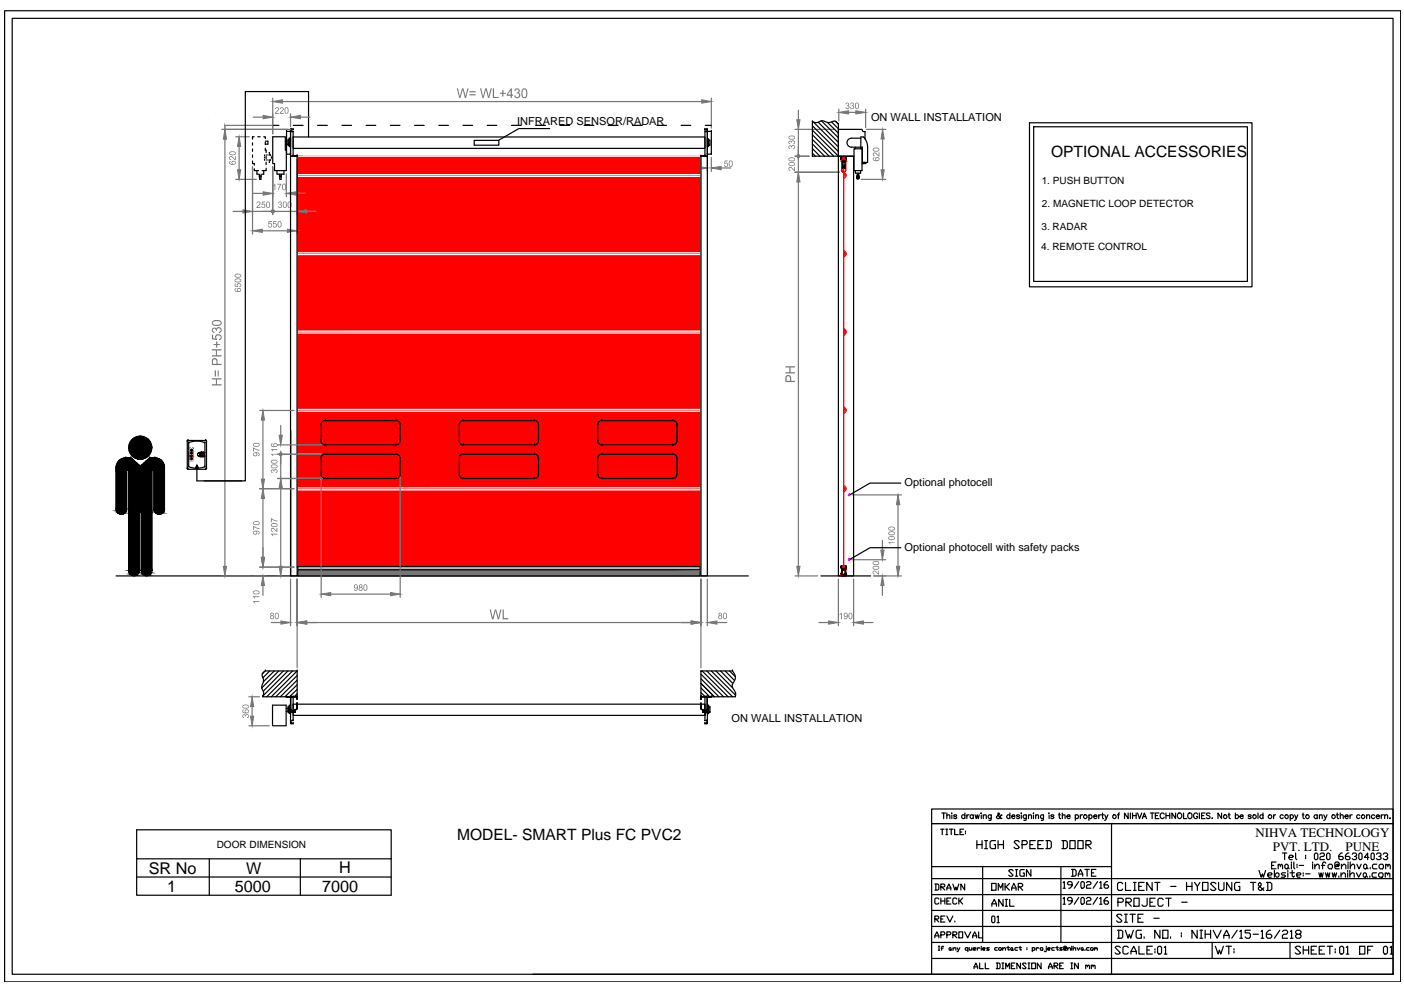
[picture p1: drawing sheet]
<svg xmlns="http://www.w3.org/2000/svg" width="297mm" height="210mm" viewBox="0 0 297 210" stroke-linecap="round" stroke-linejoin="round" font-family="sans-serif">
<defs><g id="words">
<g font-size="3.4">
<text x="31.5" y="185">SR No</text>
<text x="52.1" y="185">W</text>
<text x="71.8" y="184.7">H</text>
<text x="35.4" y="188.8">1</text>
<text x="49.7" y="188.7">5000</text>
<text x="68.2" y="188.7">7000</text>
</g>
<g font-size="3.3">
<text x="222.4" y="33.3">OPTIONAL ACCESSORIES</text>
<text x="96.7" y="177.7">MODEL- SMART Plus FC PVC2</text>
</g>
<g font-size="2.8">
<text x="265.6" y="177.1">NIHVA TECHNOLOGY</text>
<text x="269.3" y="180">PVT. LTD.</text>
<text x="284.7" y="180">PUNE</text>
</g>
<g font-size="2.3">
<text x="109.4" y="26.5">INFRARED SENSOR/RADAR</text>
<text x="184.3" y="25.6">ON WALL INSTALLATION</text>
<text x="191.4" y="102.9">Optional photocell</text>
<text x="191.4" y="116.5">Optional photocell with safety packs</text>
<text x="154.8" y="152.7">ON WALL INSTALLATION</text>
</g>
<g font-size="2.1">
<text x="220.4" y="39">1. PUSH BUTTON</text>
<text x="220.4" y="43.8">2. MAGNETIC LOOP DETECTOR</text>
<text x="220.3" y="52.9">4. REMOTE CONTROL</text>
<text x="220.3" y="48.7">3. RADAR</text>
<text x="45.8" y="179.4">DOOR DIMENSION</text>
</g>
</g></defs>
<!-- layer: 0 -->
<g fill="none" stroke="#000" stroke-width=".25">
<path d="M1 2.3h295.3v205.5h-295.3zM2.6 3.9h292.1v202.2h-292.1zM199 175.5h.7M199.3 172h.7M199.3 175.5v1.1M199.6 172v1.2M200.1 175.5h.4M200.1 176.6h.4M200.3 172.6l.3-.2 .3 .1 .1 .7M200.3 172v1.2M200.3 175.5v1.1M200.9 175.5h.7"/>
<path d="M201.3 175.5v1.1M201.3 172.1h.1M201.4 172.5v.7M202 175.5v1.1h.7M202.4 172.6l-.2-.2-.4 .1v.2l.4 .1 .2 .2-.2 .2-.4-.2M203.1 176.1h.4M203.9 175.5h-.8v1.1h.8M204.1 172.6a.38 .38 0 0 0-.5-.1 .38 .38 0 0 0 0 .6 .38 .38 0 0 0 .5-.1M204.1 172v1.2M204.3 175.8v.3M204.3 176.2v.2M204.6 172.4v.8"/>
<path d="M205 172.4l-.3 .1-.1 .2M205.9 172.6a.38 .38 0 0 0-.5-.1 .38 .38 0 0 0 0 .6 .38 .38 0 0 0 .5-.1M205.9 172.4v.8M206.3 172.4l.2 .8 .3-.8 .2 .8 .2-.8M206.7 177.9v1.7M206.7 178.7h1.1M207.5 172.1h.1zM207.6 172.5v.7M207.8 177.9v1.7M208 172.6l.3-.2 .3 .1 .1 .7M208 172.4v.8M208.3 177.9h.6"/>
<path d="M208.3 179.6h.6M208.6 177.9v1.7M209.7 172.4v1.1l-.5 .1M209.7 172.6a.38 .38 0 0 0-.5-.1 .38 .38 0 0 0 0 .6 .38 .38 0 0 0 .5-.1M210.6 177.9h-.8l-.3 .3v1.1l.3 .3h.8v-.9h-.3M211.2 178.7h1.1M211.2 177.9v1.7M212 172.5l-.1-.1a1.11 1.11 0 0 1-.9 .8l-.2-.3 .7-.6-.2-.3-.2 .2 .1 .3 .3 .5 .3 .2 .2-.1M212.3 177.9v1.7M213.7 172.6a.38 .38 0 0 0-.6-.1 .38 .38 0 0 0 0 .6 .38 .38 0 0 0 .6-.1M213.7 172v1.2M214 172.7h.7a.34 .34 0 0 0-.3-.3 .34 .34 0 0 0-.4 .3l.3 .5 .4-.2"/>
<path d="M215.6 178.2l-.2-.3h-.6l-.3 .3 1.1 1.1-.2 .3h-.6l-.3-.3M215.7 172.6l-.2-.2-.4 .1v.2l.4 .1 .2 .2-.2 .2-.4-.2M216 172.1h.1M216.1 172.5v.7M216.2 178.7h.9l.2-.3v-.2l-.2-.3h-.9v1.7M217.1 172.4v1.1l-.5 .1M217.1 172.6a.38 .38 0 0 0-.5-.1 .38 .38 0 0 0 0 .6 .38 .38 0 0 0 .5-.1M217.6 172.6l.3-.2 .2 .1 .1 .7M217.6 172.4v.8M217.9 178.7h.6M218.6 172.1h.1M218.7 172.5v.7"/>
<path d="M219 177.9h-1.1v1.7h1.1M219.1 172.6l.3-.2 .3 .1v.7M219.1 172.4v.8M219.6 178.7h.6M220.7 177.9h-1.1v1.7h1.1M220.8 172.4l-.1 1.1-.4 .1M220.8 172.6a.36 .36 0 0 0-.6-.1 .36 .36 0 0 0 0 .6 .36 .36 0 0 0 .6-.1M221.3 177.9h.8l.3 .3v1.1l-.3 .3h-.8M221.6 177.9v1.7M221.9 172.1h.1zM222 172.5v.7M223 172.6l-.3-.2-.3 .1v.2l.4 .1 .2 .2-.3 .2-.4-.2"/>
<path d="M223.9 172.4h.4M224.1 172v1l.3 .2M224.7 177.9h.8l.3 .3v1.1l-.3 .3h-.8M224.7 172.6l.3-.2 .3 .1v.7M224.7 172v1.2M225 177.9v1.7M225.7 172.7h.7a.34 .34 0 0 0-.3-.3 .34 .34 0 0 0-.4 .3l.3 .5 .4-.2M226.4 177.9h1.1v1.7h-1.1zM227.5 172.6a.38 .38 0 0 1 .6-.1 .38 .38 0 0 1 0 .6 .38 .38 0 0 1-.6-.1M227.5 172.4v1.2M228 177.9h1.2v1.7h-1.2zM228.6 172.4v.8"/>
<path d="M229 172.4l-.3 .1-.1 .2M229.7 178.7h.9l.2-.3v-.2l-.2-.3h-.9v1.7M230 178.7l.8 .9M230.4 172.6a.38 .38 0 0 1 .5-.1 .38 .38 0 0 1 0 .6 .38 .38 0 0 1-.5-.1M230.4 172.4v1.2M231.4 172.7h.7a.39 .39 0 0 0-.5-.3 .39 .39 0 0 0-.3 .4 .39 .39 0 0 0 .3 .4l.5-.2M232.5 172.4v.8M232.9 172.4l-.3 .1-.1 .2M233.1 172.4h.4M233.3 172v1l.2 .2M233.7 172.4l.4 .8 .3-.8M234.1 173.2l-.4 .4"/>
<path d="M235.2 174.3v31.8M236.4 172.4h.4M236.9 172l-.3 .2v1M238.7 172v1.2l-.8-1.2v1.2M239.1 172v1.2M239.6 172v1.2M239.6 172.6h.8M240.4 172v1.2M240.7 172l.4 1.2 .5-1.2M241.7 173.2l.4-1.2 .5 1.2M241.9 172.8h.5M243.4 172h.8"/>
<path d="M243.8 172v1.2M244.4 172.6h.5M245.2 172h-.8v1.2h.8M246.3 172.3a.44 .44 0 0 0-.5-.3 .44 .44 0 0 0-.4 .5v.2a.43 .43 0 0 0 .4 .5 .43 .43 0 0 0 .5-.3M246.7 172.6h.8M246.7 172v1.2M247.5 172v1.2M248.7 172v1.2l-.8-1.2v1.2M249.2 172.2l.1-.1a.55 .55 0 0 1 .7 .5 .55 .55 0 0 1-.7 .5l-.2-.4zM250.4 172v1.2h.7M251.5 172.1l.1-.1a.56 .56 0 0 1 .6 .7 .56 .56 0 0 1-.7 .4l-.2-.4zM253.4 172.3a.44 .44 0 0 0-.5-.3 .44 .44 0 0 0-.4 .5v.2a.43 .43 0 0 0 .4 .5 .43 .43 0 0 0 .5-.5h-.3"/>
<path d="M253.7 172v1.2M254.2 172.6h.5M254.9 172h-.7v1.2h.7M256 172.2l-.3-.2-.5 .2 .1 .2 .7 .5-.3 .3-.5-.2M256.5 173.1h.1M258.4 172v1.2l-.7-1.2v1.2M259.8 172.4h.5M260 172v1l.3 .2M261.4 172.6a.38 .38 0 0 1 .5-.1 .38 .38 0 0 1 0 .6 .38 .38 0 0 1-.5-.1M261.4 172v1.2M262.3 172.7h.7a.34 .34 0 0 0-.3-.3 .34 .34 0 0 0-.4 .3l.3 .5 .4-.2M264.7 172.6l-.2-.2-.4 .1v.2l.4 .1 .2 .2-.2 .2-.4-.2"/>
<path d="M266.1 172v1.2M267.2 172.6a.38 .38 0 0 0-.6-.1 .38 .38 0 0 0 0 .6 .38 .38 0 0 0 .6-.1M267.2 172v1.2M269.5 172.4v.8M269.9 172.4l-.3 .1-.1 .2M271.5 172.6a.38 .38 0 0 0-.6-.1 .38 .38 0 0 0 0 .6 .38 .38 0 0 0 .6-.1M273 172.6a.38 .38 0 0 1 .5-.1 .38 .38 0 0 1 0 .6 .38 .38 0 0 1-.5-.1M273 172.4v1.2M273.9 172.4l.3 .8 .4-.8M274.2 173.2l-.3 .4M275.5 172.4h.4M275.7 172v1l.3 .2"/>
<path d="M278.7 172.6a.38 .38 0 0 0-.6-.1 .38 .38 0 0 0 0 .6 .38 .38 0 0 0 .6-.1M278.7 172.4v.8M279.1 172.6l.3-.2 .3 .1v.7M279.1 172.4v.8M280.1 172.4l.3 .8 .4-.8M280.4 173.2l-.4 .4M282.7 172.4h.5M282.9 172v1l.3 .2M283.5 172.6l.3-.2 .3 .1 .1 .7M283.5 172v1.2M284.6 172.7h.6a.39 .39 0 0 0-.4-.3 .39 .39 0 0 0-.3 .4 .39 .39 0 0 0 .4 .4l.3-.2M285.6 172.4v.8"/>
<path d="M286.1 172.4l-.3 .1-.2 .2M287.7 172.6a.38 .38 0 0 0-.6-.1 .38 .38 0 0 0 0 .6 .38 .38 0 0 0 .6-.1M289.1 172.6l.3-.2 .3 .1 .1 .7M289.1 172.4v.8M290.8 172.6a.38 .38 0 0 0-.5-.1 .38 .38 0 0 0 0 .6 .38 .38 0 0 0 .5-.1M291.2 172.7h.6a.39 .39 0 0 0-.4-.3 .39 .39 0 0 0-.3 .4 .39 .39 0 0 0 .3 .4l.4-.2M292.2 172.4v.8M292.7 172.4l-.3 .1-.2 .2M292.9 172.6l.3-.2 .3 .1 .1 .7M292.9 172.4v.8M294 173.1h.1zM197.1 196h97.6"/>
<path d="M197.1 192.6h97.6M197.1 189.3h97.6M197.1 185.9h97.6M197.1 183.4h38.1M197.1 199.4h97.6M197.8 187.1h.6l.2 .2v.8l-.2 .2h-.6M197.8 194.5h.6l.2-.5-.2-.2h-.6v1.3M197.8 198.4v-.4l.4-.8 .4 .8v.4M197.8 198h.8M198 187.1v1.2M198 194.5l.6 .6M198.6 190.2l-.2-.2h-.4l-.2 .2v.9l.2 .2h.4l.2-.2"/>
<path d="M199.1 187.7h.6l.2-.4-.2-.2h-.6v1.2M199.1 197.8h.6l.2-.4-.2-.2h-.6v1.2M199.1 190v1.3M199.1 190.7h.8M199.1 194.5h.4M199.3 187.7l.6 .6M199.9 193.8h-.8v1.3h.8M199.9 190v1.3M200.3 188.3v-.4l.4-.8 .5 .8v.4M200.3 193.8l.7 1.3 .6-1.3M200.3 197.8h.7l.2-.4-.2-.2h-.7v1.2M200.3 187.9h.9"/>
<path d="M200.3 190.7h.4M201.2 190h-.9v1.3h.9M201.6 187.1l.4 1.2 .2-.6 .2 .6 .5-1.2M201.6 197.8h.6l.2-.4-.2-.2h-.6v1.2M201.8 197.8l.6 .6M202 194.9v.2M202.4 190.2l-.2-.2h-.4l-.2 .2v.9l.2 .2h.4l.2-.2M202.9 197.2h.8v1.2h-.8zM202.9 190v1.3M203.1 190.7l.6 .6M203.7 190l-.6 .7h-.2M204.1 187.1v1.2l-.8-1.2v1.2"/>
<path d="M204.1 197.2l.6 1.2 .7-1.2M205.8 198.4v-.4l.4-.8 .4 .8v.4M205.8 198h.8M207.1 197.2v1.2h.8M207.9 183.4v16M209.8 186.9h.9v1.5h-.9zM209.8 194l.2-.2 .5 .2v1l-.2 .2-.5-.2zM209.8 191.8v-.6l.6-.9 .4 .9v.6M209.8 191.2h1M210.9 194l.3-.2v1.4M210.9 195.2h.5M211.2 188.4v-1.5l.5 1 .5-1v1.5"/>
<path d="M212.2 190.3v1.5l-.9-1.5v1.5M212.6 186.9v1.5M212.7 191.8h.4M212.7 190.3h.4M212.9 187.6l.7 .8M212.9 190.3v1.5M213.6 186.9l-.7 .7h-.3M213.6 190.3v1.5h.9M214 188.4v-.5l.5-1 .5 1v.5M214 187.9h1M214.3 184.3l-.2-.3h-.4l-.3 .3 .9 .9-.2 .2h-.4l-.3-.2M214.8 184h.5"/>
<path d="M214.8 185.4h.5M215.1 184v1.4M215.4 187.6h.8l.2-.4-.2-.3h-.8v1.5M215.7 187.6l.7 .8M216.7 184h-.7l-.2 .3v.9l.2 .2h.7v-.7h-.2M218.1 184v1.4l-.9-1.4v1.4M224.5 183.4v16M224.9 186.8l.3-.3v1.4M224.9 190.1l.3-.2v1.4M224.9 187.9h.5M224.9 191.3h.5M226.7 184h.7l.3 .2v1l-.3 .2h-.7"/>
<path d="M226.8 187.2h-.7l-.3-.2v-.2l.3-.3h.5l.2 .3v.7l-.4 .4h-.3M226.8 190.6h-.7l-.3-.2v-.3l.3-.2h.5l.2 .2v.8l-.4 .4h-.3M226.9 184v1.4M228.1 185.4v-.5l.5-.9 .5 .9v.5M228.1 184.9h1M228.2 186.5l-.9 1.4M228.2 189.9l-.9 1.4M228.7 186.8l.2-.3 .5 .3v.9l-.2 .2h-.3l-.2-.2zM228.9 189.9h.3l.2 .2v1l-.2 .2h-.3l-.2-.2v-1zM229.5 184h1M229.9 186.8l.2-.3h.4l.3 .3v.2l-.3 .2h-.4l-.2 .3v.4h.9M229.9 190.1l.2-.2h.4l.3 .2v.3l-.3 .2h-.4l-.2 .3v.4h.9"/>
<path d="M230 184v1.4M230.9 184.7h.5M231.9 184h-1v1.4h1M232.2 186.5l-.9 1.4M232.2 189.9l-.9 1.4M232.7 186.8l.2-.3v1.4M232.7 190.1l.2-.2v1.4M232.7 187.9h.4M232.7 191.3h.4M234.3 186.5h-.2l-.5 .5v.7l.2 .2h.5l.2-.2-.2-.5h-.7M234.3 189.9h-.2l-.5 .5v.7l.2 .2h.5l.2-.2-.2-.5h-.7M236.4 196.8h.9l.2 .3v1.1l-.2 .3h-.9"/>
<path d="M236.5 190.9h.9l.3-.2v-.3l-.3-.3h-.9v1.7M236.7 196.8v1.7M237.4 193.7l-.3-.3h-.6l-.3 .3 1.2 1.1-.3 .3h-.6l-.3-.3M237.5 187l-.2-.3h-.6l-.3 .3v1.1l.3 .3h.6l.2-.3M237.9 193.4h.6M237.9 195.1h.6M238.1 196.8l.6 1.7 .2-.8 .3 .8 .6-1.7M238.1 186.7v1.7h1.1M238.2 190.9h.9l.3-.2v-.3l-.3-.3h-.9v1.7M238.2 193.4v1.7M238.5 190.9l.9 .9M239.1 193.4h1.1"/>
<path d="M239.6 193.4v1.7M239.8 186.7h.6M239.8 188.4h.6M239.9 190.1h1.1v1.7h-1.1zM240.1 186.7v1.7M240.7 194.3h.6M240.9 187.6h.6M241.5 196.8h-.9l-.2 .3v1.1l.2 .3h.9v-.8h-.3M241.9 193.4h-1.2v1.7h1.2M242.1 186.7h-1.2v1.7h1.2M242.1 198.2v.3M242.7 190.1v1.4l-.3 .3h-.5l-.3-.3"/>
<path d="M243.3 190.9h.5M243.8 186.7v1.7l-1.2-1.7v1.7M244.1 194.3h1.1M244.3 186.7h1.1M244.4 190.1h-1.1v1.7h1.1M244.9 186.7v1.7M245.4 196.8v1.7l-1.1-1.7v1.7M246 196.8h1.1v1.7h-1.1zM246.1 190.4l-.3-.3h-.6l-.2 .3v1.1l.2 .3h.6l.3-.3M246.6 190.1h1.2M247.2 190.1v1.7M247.7 198.2v.3"/>
<path d="M247.7 187.6h1.1M249.9 197.4v.3M249.9 197.9v.3M250 190.9h1.2M251 187.6h1.2M251 186.7v1.7M252.2 186.7v1.7M252.7 186.7l.6 .9v.8M253.3 196.8v1.7l-1.1-1.7v1.7M253.9 186.7l-.6 .9M253.9 196.8h.5M253.9 198.5h.5"/>
<path d="M254.1 196.8v1.7M254.4 186.7h1.2v1.7h-1.2zM255 196.8v1.7M255 197.7h1.1M256.1 196.8v1.7M256.5 199.4v3.4M256.7 196.8l.8 1.7 .9-1.7M257.3 187l-.3-.3h-.6l-.3 .3 1.2 1.1-.3 .3h-.6l-.3-.3M257.8 186.7v1.4l.3 .3h.6l.3-.3v-1.4M258.9 198.5v-.6l.6-1.1 .6 1.1v.6M258.9 197.9h1.2M260.6 186.7v1.7l-1.1-1.7v1.7"/>
<path d="M261.7 196.8l-1.1 1.7M262.3 186.7h-.8l-.3 .3v1.1l.3 .3h.8v-.8h-.3M262.3 197.1l.3-.3v1.7M262.3 198.5h.5M264.5 196.8h-1.1v.6h.9l.2 .3v.5l-.2 .3h-.6l-.3-.3M264.5 186.7h1.2M265.1 186.7v1.7M265.1 197.7h1.1M266.4 184.2l.4 1.4 .3-.7 .2 .7 .5-1.4M266.8 197.1l.3-.3v1.7M266.8 198.5h.6M267.4 187.9l-.6 .5h-.3l-.3-.3v-.2l.6-.6v-.3l-.3-.3-.3 .3v.3l1.2 1.1"/>
<path d="M267.9 186.7h.9l.3 .3v1.1l-.3 .3h-.9M268.2 185.2h.7l.3-.3-.3-.2h-.4l-.3 .2v.5l.3 .2h.4M268.2 186.7v1.7M268.8 196.8h-.3l-.6 .6v.8l.3 .3h.6l.3-.3v-.3l-.3-.2h-.9M269 183.1h.5M269.6 185.2l.5-.5 .5 .2v.5l-.3 .2h-.2zM269.6 184.2v1.4M270 182.4h-1v1.4h1M270.4 183.1l.3-.2 .2 .5M270.4 182.9v.9M270.8 196.8l-1.2 1.7M270.9 183.1l.2-.2 .3 .2v.7"/>
<path d="M271.3 197.1l.3-.3h.6l.2 .3v.3l-.2 .3h-.6l-.3 .2v.6h1.1M271.3 180.5h.9M271.8 180.5v1.4M271.8 183.1l.5-.2 .2 .2v.5l-.4 .2-.3-.2zM272 184.7h-.7l-.2 .2 .2 .3h.4l.3 .2-.3 .2h-.6M272.5 184.2v.2M272.5 184.7v.9M272.5 183.6l.3 .2M272.7 181.4h.7l.2-.2-.2-.2h-.5l-.2 .2v.5l.2 .2h.5M272.9 184.7h1M272.9 199.4v3.4M273 197.1l.3-.3v1.7"/>
<path d="M273 198.5h.6M273.2 182.4v.3M273.2 182.9v.9M273.4 184.2v1.2l.2 .2 .3-.2M273.7 182.4v1.2l.2 .2M274.1 180.5v1.2l.3 .2M274.3 185.2h.7l.3-.3-.3-.2h-.4l-.3 .2v.5l.3 .2h.4M274.4 197.7l-.3-.3v-.3l.3-.3h.6l.3 .3v.3l-.3 .3h-.6l-.3 .2v.3l.3 .3h.6l.3-.3v-.3l-.3-.2M274.4 182.9v.2M274.4 183.4v.2M274.9 183.1h.9M275.7 184.7v.2"/>
<path d="M275.7 185.2v.2M276.2 181v.2M276.2 181.4v.3M276.2 184.9h1M277.7 182.4v.3M277.7 182.9v.9M278.2 183.4l.4-.5h.2l.3 .2v.7M278.2 182.9v.9M278.3 180.5l.5 .2v1l-.2 .2-.5-.2v-1zM279 184.7l.3 .9 .2-.9 .2 .9 .3-.9M279.3 180.7l.2-.2h.5l.2 .2-.2 .5h-.5l-.2 .2v.5h.9M279.6 183.1h.7"/>
<path d="M280.4 184.7l.3 .9 .2-.9 .2 .9 .2-.9M280.5 182.7l-.2-.3h-.3l-.2 .3v1.1M280.9 180.5l.5 .2v1l-.3 .2-.4-.2v-1zM281 183.1l.2-.2h.5l.2 .2v.5l-.2 .2h-.5l-.2-.2zM281.9 184.7l.2 .9 .2-.9 .2 .9 .3-.9M283.1 183.1l-.2 .3h-.3v-.3l.3-.2h.2v.5l.2-.3v-.4l-.2-.3h-.5l-.2 .3v.9l.2 .2h.7M283.3 185.4v.2M283.7 185.2l.5-.5h.2l.2 .2v.7M283.7 184.7v.9M283.8 183.4l.5-.5h.2l.2 .2v.7M283.8 182.9v.9M284 180.5h-.3l-.4 .5v.7l.2 .2h.5l.2-.2-.2-.5h-.7"/>
<path d="M285.1 184.2v.2M285.1 184.7v.9M285.2 182.4v.3M285.2 182.9v.9M285.4 180.5h-.3l-.5 .5v.7l.3 .2h.5l.2-.2v-.3l-.2-.2h-.8M285.6 185.2l.4-.5h.3l.2 .2v.7M285.6 184.2v1.4M285.7 183.4l.4-.5h.3l.2 .2v.7M285.7 182.4v1.4M286.1 180.7l.2-.2h.5l.2 .2-.2 .5h-.2M286.8 181.2l.2 .2v.3l-.2 .2h-.5l-.2-.2M287 184.7l.4 .9 .6-.9"/>
<path d="M287.1 182.9l.4 .9 .5-.9M287.7 180.5h.3l.2 .2v1l-.2 .2-.5-.2v-1zM288.4 184.9l.2-.2 .5 .2v.5l-.2 .2h-.3l-.2-.2zM288.7 182.9h.3l.2 .2v.5l-.2 .2h-.3l-.2-.2v-.5zM289.1 185.4l.2 .2M289.2 183.6l.2 .2M289.6 181.4h-.9l.6-.9v1.4M289.8 185.4v.2M289.9 183.6v.2M290.3 180.5h.2l.2 .2v1l-.2 .2-.4-.2v-1zM291.2 180.7l.3-.2h.4l.3 .5-.5 .2M291.2 184.7h-.7l-.2 .2v.5l.2 .2h.7"/>
<path d="M291.3 182.9h-.7l-.2 .2v.5l.2 .2h.7M291.7 184.9l.2-.2h.5l.2 .2v.5l-.2 .2h-.5l-.2-.2zM291.8 183.1l.2-.2h.5l.2 .2v.5l-.2 .2h-.5l-.2-.2zM291.9 181.2l.3 .2v.3l-.3 .2h-.4l-.3-.2M292.7 180.7l.2-.2h.4l.3 .5-.5 .2M293.1 184.9l.2-.2 .3 .2v.3M293.1 184.7v.9M293.2 183.1l.2-.2 .2 .5M293.2 182.9v.9M293.3 181.2l.3 .2v.3l-.3 .2h-.4l-.2-.2M293.6 184.9l.2-.2 .2 .2v.7M293.6 183.1l.3-.2 .2 .2v.7"/>
<path d="M112.7 206.1h182M197.1 206.1v-31.8h97.6h-97.6v-3.1h97.6v34.9M197.1 202.8h97.6M198.5 200.2h.3M198.5 201.1h.3M198.7 200.2v.9M199.1 200.6h.4M199.6 200.3l-.1-.1-.3 .1v.8M200.8 200.6l.3-.1 .1 .4-.2 .2-.2-.2zM201.2 200.9l.2 .2M201.6 200.8l.5-.3 .1 .1v.5M201.6 200.5v.6"/>
<path d="M202.5 200.5l.3 .6M203.1 200.5l-.5 .9h-.1M204.8 200.6l-.2-.1-.4 .1 .1 .5h.5M204.8 200.5v.9M205.1 200.5l.1 .6 .4-.3M205.6 200.5v.6M205.9 200.8h.4l.2-.2-.2-.1-.4 .1v.3l.4 .2M206.1 205v-.4l.4-.8 .3 .8v.4M206.1 204.6h.7M206.8 200.5v.6M207.3 203.8v1.2h.7M207.3 200.6l-.2-.1-.3 .3"/>
<path d="M207.6 200.2v.1M207.6 200.5v.6M207.9 200.8h.4l.1-.2-.1-.1-.4 .1 .1 .5h.3M208.4 203.8v1.2h.8M209.3 200.5h-.4l-.2 .1 .2 .2 .4 .1-.6 .2M210.8 203.8h.6l.2 .2v.8l-.2 .2h-.6M211 200.5l-.6 .1 .2 .5h.4M211 203.8v1.2M211.3 200.6l.4-.1 .2 .1v.3l-.5 .2zM212 203.8h.4M212 205h.4M212.1 200.8l.5-.3 .1 .1v.5"/>
<path d="M212.1 200.5v.6M212.2 203.8v1.2M212.8 205v-1.2l.3 .8 .5-.8v1.2M213 200.5h.6M213.3 200.2v.7l.1 .2 .2-.2M213.8 200.6l.3-.1 .1 .4-.2 .2-.2-.2zM214 204.4h.3M214.2 200.9l.2 .2M214.7 203.8h-.7v1.2h.7M215.3 200.5l-.6 .1 .1 .5h.5M215.6 200.5h.5M215.8 200.2v.7l.2 .2 .1-.2"/>
<path d="M215.9 203.8v1.2l-.8-1.2v1.2M217.1 204l-.2-.2h-.4l-.2 .2 .8 .8-.2 .2h-.4l-.2-.2M217.3 200.5v.1M217.3 200.8v.1M217.5 203.8h.4M217.5 205h.4M217.7 203.8v1.2M218.3 203.8h.8v1.2h-.8zM218.4 200.6l.1-.1 .4 .1-.1 .5h-.4M218.4 200.5v.9M219.2 200.5v.6M219.8 200.6l-.3-.1-.3 .3"/>
<path d="M220.2 200.5l.4 .1-.1 .5-.4-.2zM220.3 203.8v1.2l-.8-1.2v1.2M221.4 200.5v.7l-.2 .2-.3-.2M221.4 200.2v.1M221.7 200.8h.4l.1-.2-.1-.1-.4 .1 .1 .5h.3M221.8 205v-.4l.4-.8 .4 .8v.4M221.8 204.6h.8M223 204.4h.6l.2-.4-.2-.2h-.6v1.2M223.1 200.5l-.6 .1 .1 .5h.5M223.2 204.4l.6 .6M223.4 200.5h.5M223.6 200.2v.7l.2 .2 .1-.2"/>
<path d="M224.2 204.4h.4M224.7 200.5h-.4l-.1 .1 .1 .2 .4 .1-.5 .2M225 203.8h-.8v1.2h.8M225.5 200.6l-.3 .2 .1-.3h.2v.3l.1-.2v-.3l-.4-.1-.2 .7 .6 .2M225.9 200.8l.4-.3 .2 .1v.5M225.9 200.5v.6M226.6 203.8h.3M226.6 205h.3M226.7 200.2v.1M226.7 200.5v.6M226.7 203.8v1.2M227 200.8l.5-.3 .1 .6"/>
<path d="M227 200.2v.9M227.9 200.5l.3 .6 .3-.6M228.1 203.8v1.2l-.8-1.2v1.2M228.7 200.6l.3-.1 .2 .4-.3 .2-.2-.2zM229.2 200.9l.1 .2M229.6 200.9v.2M229.7 204.4l.2-.2 .2 .4M229.7 204.2v.8M230.1 204.4l.2-.2 .2 .2v.6M230.4 200.5l-.5 .1 .1 .5h.4M230.7 200.6l.4-.1 .2 .1v.3l-.5 .2zM230.9 204.4l.2-.2 .2 .4"/>
<path d="M230.9 204.2v.8M231.3 204.4l.2-.2 .2 .2v.6M231.6 200.6l.1-.1 .2 .3M231.6 200.5v.6M231.9 200.6l.1-.1 .2 .1v.5M237 200.5l-.3-.3h-.5l-.3 .3 1.1 1.1-.3 .3h-.5l-.3-.3M238.7 200.5l-.3-.3h-.5l-.3 .3v1.1l.3 .3h.5l.3-.3M239.3 201.9v-.6l.6-1.1 .5 1.1v.6M239.3 201.3h1.1M241 200.2v1.7h1.1M242.7 201h.5M243.8 200.2h-1.1v1.7h1.1"/>
<path d="M244.3 200.8v.2M244.3 201.3v.3M244.9 200.5l.3-.3h.3l.2 .3v1.1l-.2 .3h-.3l-.3-.3zM246.3 200.5l.3-.3v1.7M246.3 201.9h.6M257.1 200.2l.6 1.7 .3-.9 .3 .9 .5-1.7M259.4 200.2h1.1M260 200.2v1.7M261.1 200.8v.2M261.1 201.3v.3M275.2 200.5l-.3-.3h-.6l-.3 .3 1.2 1.1-.3 .3h-.6l-.3-.3M275.7 200.2v1.7"/>
<path d="M275.7 201h1.2M276.9 200.2v1.7M277.4 201h.6M278.6 200.2h-1.2v1.7h1.2M279.1 201h.6M280.2 200.2h-1.1v1.7h1.1M280.8 200.2h1.1M281.3 200.2v1.7M282.5 200.8v.2M282.5 201.3v.3M283.4 200.5l.3-.3h.3l.3 .3v1.1l-.3 .3h-.3l-.3-.3zM284.8 200.5l.3-.3v1.7"/>
<path d="M284.8 201.9h.6M287.7 200.2h1.1v1.7h-1.1zM289.3 201h.6M290.4 200.2h-1.1v1.7M292.7 200.5l.3-.3h.3l.2 .3v1.1l-.2 .3h-.3l-.3-.3zM294.1 200.5l.3-.3v1.7M294.1 201.9h.6"/>
<circle cx="229.6" cy="172.8" r=".39"/>
<circle cx="235.8" cy="172.8" r=".4"/>
<circle cx="259.2" cy="172.8" r=".39"/>
<circle cx="265.4" cy="172.8" r=".4"/>
<circle cx="268.7" cy="172.8" r=".39"/>
<circle cx="272.2" cy="172.8" r=".39"/>
<circle cx="276.6" cy="172.8" r=".39"/>
<circle cx="282.1" cy="172.8" r=".4"/>
<circle cx="288.4" cy="172.8" r=".39"/>
</g>
<!-- layer: Tabelle teli -->
<path d="M28.9 175.6h53.9v6.1h-53.9zM28.9 181.7v7.7h53.9v-7.7M28.9 185.6h53.9M44.3 181.7v7.7M63.5 181.7v7.7" fill="none" stroke="#000" stroke-width=".25"/>
<!-- layer: Misure -->
<path d="M145.5 35.5h2.1M149.6 33.3v3M150.5 33.3v3M152.6 35.5h2" fill="none" stroke="#767676" stroke-width=".25"/>
<g fill="#767676">
<path d="M153.3 34h.7v.1h-.5l-.1 .4h.5l.2 .3-.3 .5h-.5l-.1-.3h.1a.31 .31 0 0 0 .4 .1 .31 .31 0 0 0 .2-.4 .31 .31 0 0 0-.4-.1l-.3 .1z"/>
<path d="M154.3 34.1l.4-.2 .3 .3v.7l-.2 .4h-.4l-.2-.2zM154.5 34.1l-.1 .9a.29 .29 0 0 0 .4 .1 .29 .29 0 0 0 .1-.4v-.3a.28 .28 0 0 0-.1-.2 .28 .28 0 0 0-.3-.1z"/>
</g>
<g fill="#767676" stroke="#767676" stroke-width=".21">
<path d="M147.6 35.2l2 .3-2 .4z"/>
<path d="M150.5 35.5l2.1-.3v.7z"/>
<path d="M62.9 131.7l2-.3v.7z"/>
<path d="M146.2 131.4l2.1 .3-2.1 .4z"/>
</g>
<!-- layer: Telo -->
<g fill="#f00" stroke="#f00" stroke-width=".21">
<path d="M62.9 103.6v16.5h85.4zM62.9 103.6h85.4v16.5z"/>
<path d="M62.9 33v3.9h85.4zM62.9 33h85.4v3.9z"/>
<path d="M62.9 36.9v.4h85.4zM62.9 36.9h85.4v.4z"/>
<path d="M62.9 37.3v16.2h85.4zM62.9 37.3h85.4v16.2z"/>
<path d="M62.9 53.5v.4h85.4zM62.9 53.5h85.4v.4z"/>
<path d="M62.9 53.9v16.2h85.4zM62.9 53.9h85.4v16.2z"/>
<path d="M62.9 70.1v.4h85.4zM62.9 70.1h85.4v.4z"/>
<path d="M62.9 70.5v16.1h85.4zM62.9 70.5h85.4v16.1z"/>
<path d="M62.9 86.6v.4h85.4zM62.9 86.6h85.4v.4z"/>
<path d="M62.9 87v16.2h85.4zM62.9 87h85.4v16.2z"/>
<path d="M62.9 103.2v.4h85.4zM62.9 103.2h85.4v.4z"/>
</g>
<path d="M62.9 33h85.4v3.9h-85.4zM62.9 36.9h85.4v.4h-85.4zM62.9 37.3h85.4v16.2h-85.4zM62.9 53.5h85.4v.4h-85.4zM62.9 53.9h85.4v16.2h-85.4zM62.9 70.1h85.4v.4h-85.4zM62.9 70.5h85.4v16.1h-85.4zM62.9 86.6h85.4v.4h-85.4zM62.9 87h85.4v16.2h-85.4zM62.9 103.6h85.4v16.5h-85.4zM62.9 103.2h85.4v.4h-85.4z" fill="none" stroke="#fafafa" stroke-width=".25"/>
<!-- layer: Murature -->
<path d="M24.6 121.9h133.7M173.7 121.9h10.5" fill="none" stroke="#000" stroke-width=".25"/>
<!-- layer: 0 -->
<path d="M40.2 97.4h.1M40.2 95.1v2.3M40.2 95h.1M40.2 95h.6M40.2 97.4h.6M40.8 95h.1M40.8 97.4h.1M40.9 97.4h.1M40.9 95.1h.1M40.9 95.1v2.3" fill="none" stroke="#000" stroke-width=".3"/>
<g fill="#dbdbdb" stroke="#dbdbdb" stroke-width=".21">
<path d="M40.2 95.1h.7zM40.2 95.1h.7zM40.2 95.1h.7zM40.2 95l.7 .1z"/>
<path d="M40.2 95.1v2.3h.7zM40.2 95.1h.7v2.3z"/>
<path d="M40.2 97.4h.7zM40.2 97.4h.7z"/>
<path d="M40.2 97.4h.6zM40.2 97.4h.7z"/>
</g>
<g fill="#f00" stroke="#f00" stroke-width=".21">
<path d="M40.4 96.5h.2z"/>
<path d="M40.4 96.5h.2zM40.4 96.5h.2z"/>
<path d="M40.4 96.5l.2 .1zM40.4 96.6h.2z"/>
</g>
<g fill="none" stroke="#000" stroke-width=".25">
<path d="M149.1 33h.1M149.6 29.4h.3v1.6h-.3M149.9 29.6h.3v1.2h-.3M24.6 99h.1M24.6 99v8.7M26.6 96.9a2.05 2.05 0 0 0-2 2M26.6 96.9h1.1l2 1.8 2-1.8h1.1M26.6 96.9h.1M26.8 99.5h.1M27.2 99.5h.1M27.7 96.9h.1M29.7 98.7h.1"/>
<path d="M31.7 96.9h.1M32.1 94.7h.1M32.1 99.5h.1M32.6 99.5h.1M32.7 96.9a2.05 2.05 0 0 1 2.1 2M32.8 96.9h.1M34.8 99h.1M34.8 99v8.7M39.6 99.1l.2 .2M39.6 99.1h.1M39.6 93.4h.1M39.6 93.4v5.7"/>
<path d="M39.8 93.2l-.2 .2M39.8 99.3h.1M39.8 93.2h.1M39.8 93.2h3.7M39.8 99.3h3.7M39.9 93.7h.1M39.9 93.7v5.1M39.9 98.7l1.7 .4 1.7-.4M40.4 95.4h.1M40.4 97.1h.1M40.4 96l.1-.1v.1M40.4 96h.1"/>
<path d="M40.4 97.1l.1 .1M40.5 95.4h.1M40.5 97.1h.1M40.5 96h.1M40.5 95.3h.1M40.5 97.2h.1M40.5 95.9h.1M40.5 95.9l.1 .1M40.5 95.3l-.1 .1M40.6 95.3h.1M40.6 97.2h.1M40.6 95.9h.1"/>
<path d="M40.6 95.3v.1M40.6 95.9v.1M40.6 95.4h.1M40.6 97.1h.1M40.6 96h.1M40.6 97.1v.1M41.4 99h.1M41.6 98.6l.1 .4zM41.7 98.5l.2 .5h-.5zM41.7 98.5h.1M41.7 99.3v2.5M41.9 99h.1"/>
<path d="M42.2 96.5h.1M42.3 96l.3-.2 .1 .2h.4v.4h-.8M42.3 96.5h.1M42.3 96h.1M42.3 96.4h.1M42.3 96v.4M42.3 96h.8v.4h-.8zM42.3 96.5h.1zM42.4 96l.1 .3zM42.4 96.5h.1M42.4 96h.1M42.4 96.3h.1"/>
<path d="M42.4 96.1v.2zM42.4 96.5h.1zM42.4 96.2h.1M42.4 96.1h.1M42.5 96.2h.1M42.5 96.5h.1M42.5 96h.1M42.5 96.3h.1M42.5 96.1h.1M42.5 96.1l.1 .2zM42.6 96.5h.1M42.6 96.1h.1"/>
<path d="M42.6 96.3h.1M42.6 96h.1M42.6 95.9l-.1 .1zM42.6 95.8h.1M42.6 95.9h.1M42.7 96.5h-.1M42.7 96l.1 .3zM42.7 96.5h.1M42.7 96h.1M42.7 96.1h.1M42.7 95.9h.1M42.7 96.5h.1z"/>
<path d="M42.8 96.5h.1M42.8 96.1h.1M42.8 96.3h.1M42.8 96h.1M42.8 96.5h.1zM42.8 96l.1 .3zM42.9 96.5h.1M42.9 96.2h.1M42.9 96.3h.1M42.9 96.1h.1M42.9 96h.1M43 96.5h.1"/>
<path d="M43 96.2h.1M43.1 96.5h.1M43 96.3h.1M43 96.1h.1M43 96h.1M43.1 96v.3M43.1 95.9h.1M43.1 96.3h.1M43.1 96.2h.1M43.1 96.1h.1M43.1 96h.1M43.1 96.3h-.1"/>
<path d="M43.1 96.1v.2M43.1 96.2v.1M43.1 96v.1M43.1 96.4h.1M43.2 96.5h-.1M43.2 96.5h.1M43.3 96.5h.1M43.3 93.7l-1.7-.4-1.7 .4M43.3 98.8h.1M43.3 93.7h.1M43.3 95.8l-.8-.1-.6 .3a.57 .57 0 0 0 .7 .7l.7-.2M43.3 93.7v5.1"/>
<path d="M43.5 93.2l.2 .2M43.5 99.3h.1M43.5 93.2h.1M43.7 99.1l-.2 .2M43.7 93.4h.1M43.7 99.1h.1M43.7 93.4v5.7M24.6 107.7a1.12 1.12 0 0 0 1.1 1.1 1.12 1.12 0 0 0 1.1-1.1M24.6 107.7h.1M26.8 107.7v-8.2h.4v21.2M26.8 107.7h.1M29.5 108.4h.1"/>
<path d="M29.9 108.4h.1M32.6 107.7v-8.2h-.5v21.2M32.6 107.7a1.12 1.12 0 0 0 1.1 1.1 1.12 1.12 0 0 0 1.1-1.1M32.6 107.7h.1M34.8 107.7h.1M27.2 120.7a1.12 1.12 0 0 0 1.1 1.1 1.12 1.12 0 0 0 1.2-1.1M27.2 120.7h.1M29.5 120.7v-12.3h.4v12.3M29.5 120.7h.1M29.9 120.7a1.12 1.12 0 0 0 1.1 1.1 1.12 1.12 0 0 0 1.1-1.1M29.9 120.7h.1M32.1 120.7h.1"/>
<circle cx="29.7" cy="94.7" r="2.43"/>
<circle cx="40.5" cy="97.1" r=".15"/>
<circle cx="40.5" cy="96.5" r=".15"/>
<circle cx="40.5" cy="95.3" r=".15"/>
<circle cx="40.5" cy="95.9" r=".15"/>
<circle cx="40.7" cy="96.4" r=".02"/>
<circle cx="40.7" cy="95.2" r=".02"/>
</g>
<g fill="#767676" stroke="#767676" stroke-width=".21">
<path d="M40.4 96l.1-.1z"/>
<path d="M40.4 95.4h.2zM40.5 95.3l.1 .1z"/>
<path d="M40.4 95.4h.2zM40.4 95.4h.2zM40.4 95.4h.2zM40.4 95.4h.2z"/>
<path d="M40.4 95.4h.2zM40.4 95.4h.2z"/>
<path d="M40.4 97.1h.2zM40.4 97.1h.2zM40.4 97.1h.2zM40.4 97.1h.2zM40.4 97.1h.2zM40.5 97.1h.1z"/>
<path d="M40.4 97.1l.2 .1zM40.4 97.1h.2v.1z"/>
</g>
<g fill="#000" stroke="#000" stroke-width=".21">
<path d="M28.5 96.8h2.4l-.6 .3zM29 92.4h1.3zM25.3 108.7h.8zM32.9 108.5h1.6l-.4 .2zM27.9 121.8h.9zM30.2 121.5h1.6l-.3 .3z"/>
<path d="M24.6 98.7v.3h10.2zM24.6 98.7h10.2v.3z"/>
<path d="M24.6 99v.5h10.2zM24.6 99h10.2v.5z"/>
<path d="M24.6 98.4v.3h5.1zM24.6 98.4h4.8l.3 .3z"/>
<path d="M24.8 97.9l-.2 .5h4.8zM24.8 97.9h4.1l.5 .5z"/>
<path d="M25.1 97.5l-.3 .4h4.1zM25.1 97.5h3.3l.5 .4z"/>
<path d="M25.1 97.5h3.3l-2.8-.3zM25.6 97.2h2.4l.4 .3z"/>
<path d="M25.6 97.2h2.4l-1.9-.2zM26.1 97h1.7l.2 .2z"/>
<path d="M26.1 97h1.7zM26.6 96.9l1.2 .1z"/>
<path d="M27.3 94.1v.6h4.8zM27.3 94.1h4.7l.1 .6z"/>
<path d="M27.6 93.5l-.3 .6h4.7zM27.6 93.5h4.2l.2 .6z"/>
<path d="M27.3 94.7v.7h4.7zM27.3 94.7h4.8l-.1 .7z"/>
<path d="M28 93l-.4 .5h4.2zM28 93h3.4l.4 .5z"/>
<path d="M27.3 95.4l.3 .6h4.2zM27.3 95.4h4.7l-.2 .6z"/>
<path d="M28 93h3.4l-2.9-.3zM28.5 92.7h2.4l.5 .3z"/>
<path d="M27.6 96l.4 .5h3.4zM27.6 96h4.2l-.4 .5z"/>
<path d="M28.5 92.7h2.4l-1.9-.3zM29 92.4h1.3l.6 .3z"/>
<path d="M28 96.5l.5 .3h2.4zM28 96.5h3.4l-.5 .3z"/>
<path d="M28.5 96.8l.5 .3h1.3zM29 97.1h1.3z"/>
<path d="M29.7 98.7h5.1l-4.8-.3zM30 98.4h4.8v.3z"/>
<path d="M30 98.4h4.8l-4.3-.5zM30.5 97.9h4l.3 .5z"/>
<path d="M30.5 97.9h4l-3.5-.4zM31 97.5h3.2l.3 .4z"/>
<path d="M31 97.5h3.2l-2.8-.3zM31.4 97.2h2.4l.4 .3z"/>
<path d="M31.6 97l-.2 .2h2.4zM31.6 97h1.7l.5 .2z"/>
<path d="M31.6 97h1.7zM31.7 96.9l1.6 .1z"/>
<path d="M24.6 99.5v8.2h2.2zM24.6 99.5h2.2v8.2z"/>
<path d="M24.6 107.7v.4h2.1zM24.6 107.7h2.2l-.1 .4z"/>
<path d="M24.6 108.1l.3 .4h1.6zM24.6 108.1h2.1l-.2 .4z"/>
<path d="M24.9 108.5l.4 .2h.8zM24.9 108.5h1.6l-.4 .2z"/>
<path d="M27.2 99.5v8.9h4.9zM27.2 99.5h4.9v8.9z"/>
<path d="M32.6 99.5v8.2h2.2zM32.6 99.5h2.2v8.2z"/>
<path d="M32.6 107.7v.4h2.1zM32.6 107.7h2.2l-.1 .4z"/>
<path d="M32.6 108.1l.3 .4h1.6zM32.6 108.1h2.1l-.2 .4z"/>
<path d="M32.9 108.5l.4 .2h.8zM33.3 108.7h.8z"/>
<path d="M27.2 108.4v12.3h2.3zM27.2 108.4h2.3v12.3z"/>
<path d="M27.2 120.7l.1 .5h2.1zM27.2 120.7h2.3l-.1 .5z"/>
<path d="M27.3 121.2l.3 .3h1.5zM27.3 121.2h2.1l-.3 .3z"/>
<path d="M27.6 121.5l.3 .3h.9zM27.6 121.5h1.5l-.3 .3z"/>
<path d="M29.9 108.4v12.3h2.2zM29.9 108.4h2.2v12.3z"/>
<path d="M29.9 120.7l.1 .5h2zM29.9 120.7h2.2l-.1 .5z"/>
<path d="M30 121.2l.2 .3h1.6zM30 121.2h2l-.2 .3z"/>
<path d="M30.2 121.5l.4 .3h.9zM30.6 121.8h.9z"/>
</g>
<!-- layer: Carpenteria -->
<g fill="none" stroke="#000" stroke-width=".25">
<path d="M60.6 27.8h.9v4.8h-.9zM60.6 27.8h.1M61 29.6h.2v1.2h-.2zM61 29.6h.1M61 30.8h.1M61.2 29.6h.1M61.2 29.4h.3v1.6h-.3zM61.2 29.4h.1M61.2 31h.1M61.5 32.6h.1M61.5 27.8h.1M61.5 27.8h.5v5.2h-.5z"/>
<path d="M61.5 33h.1M61.5 27.5h.1M61.5 29.4h.1M61.5 27.5v.3M61.6 27.5l-.1 .3M61.6 27.8h.1M61.6 27.5h.1M61.6 27.4h.4l-.4 .1M61.6 27.4h.1M62 33h.1M62 27.5h.1M62 27.4h.1"/>
<path d="M62 33h.9zM62.9 33h.1M148.3 33h.8zM148.3 33h.1M149.1 27.4h.1M149.1 27.5h.1M149.1 27.8h.5v5.2h-.5zM149.1 27.8h.1M149.1 33h.1M149.5 27.4l.1 .1zM149.6 27.4h-.5l.5 .1M149.6 27.4h.1"/>
<path d="M149.6 27.5h.1M149.6 27.5v.3M149.6 27.8h.9v4.8h-.9zM149.6 32.6h.1M149.6 27.8h.1M149.6 33h.1M149.6 29.4v1.6M149.9 29.6v1.2M150.5 32.6h.1M150.5 27.8h.1M61.5 91.1v30.8"/>
</g>
<!-- layer: Finestrature -->
<g fill="none" stroke="#000" stroke-width=".25">
<path d="M67.9 93.3a.87 .87 0 0 0 .9 .8M67.9 93.3h.1M67.9 89.9h.1M67.9 97h.1M67.9 89.9v3.4M67.9 97v3.4M68.8 89a.87 .87 0 0 0-.9 .8M68.8 96.1a.87 .87 0 0 0-.9 .9M68.8 89h.1M68.8 94.1h.1M68.8 96.1h.1M68.8 94.1h15"/>
<path d="M68.8 89h15M68.8 96.1h15M83.8 89a.87 .87 0 0 1 .9 .8M83.8 96.1a.87 .87 0 0 1 .9 .9M83.8 89h.1M83.8 94.1h.1M83.8 96.1h.1M84.7 93.3a.87 .87 0 0 1-.9 .8M84.7 89.9h.1M84.7 93.3h.1M84.7 97h.1M84.7 89.9v3.4"/>
<path d="M84.7 97v3.4M97.2 93.3a.87 .87 0 0 0 .8 .8M97.2 93.3h.1M97.2 89.9h.1M97.2 97h.1M97.2 89.9v3.4M97.2 97v3.4M98 89a.87 .87 0 0 0-.8 .8M98 96.1a.87 .87 0 0 0-.8 .9M98 89h.1M98 94.1h.1M98 96.1h.1"/>
<path d="M98 94.1h15.1M98 89h15.1M98 96.1h15.1M113.1 89a.87 .87 0 0 1 .8 .8M113.1 96.1a.87 .87 0 0 1 .8 .9M113.1 89h.1M113.1 94.1h.1M113.1 96.1h.1M113.9 93.3a.87 .87 0 0 1-.8 .8M113.9 89.9h.1M113.9 93.3h.1M113.9 97h.1"/>
<path d="M113.9 89.9v3.4M113.9 97v3.4M126.4 93.3a.87 .87 0 0 0 .9 .8M126.4 93.3h.1M126.4 89.9h.1M126.4 97h.1M126.4 89.9v3.4M126.4 97v3.4M127.3 89a.87 .87 0 0 0-.9 .8M127.3 96.1a.87 .87 0 0 0-.9 .9M127.3 89h.1M127.3 94.1h.1"/>
<path d="M127.3 96.1h.1M127.3 94.1h15.1M127.3 89h15.1M127.3 96.1h15.1M142.3 89a.87 .87 0 0 1 .9 .8M142.3 96.1a.87 .87 0 0 1 .9 .9M142.4 89h.1M142.4 94.1h.1M142.4 96.1h.1M143.2 93.3a.87 .87 0 0 1-.9 .8M143.2 89.9h.1M143.2 93.3h.1"/>
<path d="M143.2 97h.1M143.2 89.9v3.4M143.2 97v3.4M67.9 100.4a.87 .87 0 0 0 .9 .8M67.9 100.4h.1M68.8 101.2h.1M68.8 101.2h15M83.8 101.2h.1M84.7 100.4a.87 .87 0 0 1-.9 .8M84.7 100.4h.1M97.2 100.4a.87 .87 0 0 0 .8 .8M97.2 100.4h.1"/>
<path d="M98 101.2h.1M98 101.2h15.1M113.1 101.2h.1M113.9 100.4a.87 .87 0 0 1-.8 .8M113.9 100.4h.1M126.4 100.4a.87 .87 0 0 0 .9 .8M126.4 100.4h.1M127.3 101.2h.1M127.3 101.2h15.1M142.4 101.2h.1M143.2 100.4a.87 .87 0 0 1-.9 .8M143.2 100.4h.1"/>
</g>
<!-- layer: Motore -->
<path d="M57.7 28.9h2.7v2.9h.2v4.3h-2.5v-1.5h-.4zM58.6 36.1v.8h1.5v-.8M59.1 36.9v.5h.4M59.1 37.2h.4M59.5 36.9v1.1h-.3v-.6M60.4 29.9h.6v.6h-.6" fill="none" stroke="#000" stroke-width=".25"/>
<!-- layer: Misure -->
<path d="M62.9 122.5v9.9M64.9 131.7h81.3M148.3 122.5v9.9" fill="none" stroke="#767676" stroke-width=".25"/>
<g fill="#767676">
<path d="M103.6 129h.2l.4 1.8 .5-1.8h.3l.5 1.8 .3-1.8h.3l-.5 2h-.3l-.4-1.8-.5 1.8h-.3z"/>
<path d="M106.3 129h.3v1.8h.9v.2h-1.2z"/>
</g>
<path d="M57.4 131.7h2M61.5 122.5v9.9M62.9 132.4v-9.9v18.8M64.9 131.7h2.1M148.3 122.5v18.8" fill="none" stroke="#767676" stroke-width=".25"/>
<g fill="#767676">
<path d="M57.2 129.8l.5-.1a.35 .35 0 0 1 .2 .2 .35 .35 0 0 1-.2 .4l.3 .2-.1 .4-.3 .1h-.3l-.1-.5 .2-.3-.2-.1zM57.4 130a.2 .2 0 0 0 .4 0 .2 .2 0 0 0-.4 0zM57.3 130.6a.28 .28 0 0 0 .5 0 .28 .28 0 0 0-.5 0z"/>
<path d="M58.3 129.7h.4l.2 .2 .1 .8-.2 .3h-.4l-.2-.3-.1-.5zM58.4 129.9l-.1 .8a.29 .29 0 0 0 .5 .1 .29 .29 0 0 0 0-.5v-.3a.23 .23 0 0 0-.2-.2 .23 .23 0 0 0-.2 .1z"/>
</g>
<g fill="#767676" stroke="#767676" stroke-width=".21">
<path d="M62.9 131.7l2-.3v.7z"/>
<path d="M59.4 131.4l2.1 .3-2.1 .4z"/>
</g>
<path d="M144.2 131.7h2M148.3 122.5v9.9M149.6 122.5v9.9M151.7 131.7h2.1" fill="none" stroke="#767676" stroke-width=".25"/>
<g fill="#767676">
<path d="M152 129.8l.2-.1h.4l.1 .4a.19 .19 0 0 0-.1 .2 .19 .19 0 0 0 .2 .2l-.1 .5h-.6l-.2-.3 .1-.3 .2-.1-.2-.1zM152.1 130a.25 .25 0 0 0 .5 0 .25 .25 0 0 0-.5 0zM152.1 130.6a.26 .26 0 0 0 .5 0 .26 .26 0 0 0-.5 0z"/>
<path d="M153 129.8l.2-.1h.3l.3 .2v.7l-.3 .4h-.3l-.2-.2zM153.3 129.8l-.2 .7a.29 .29 0 0 0 .4 .4 .29 .29 0 0 0 .1-.5l-.1-.6z"/>
</g>
<g fill="#767676" stroke="#767676" stroke-width=".21">
<path d="M146.2 131.4l2.1 .3-2.1 .4z"/>
<path d="M149.6 131.7l2.1-.3v.7z"/>
<path d="M57.7 21.5l2.1-.4v.7z"/>
<path d="M148.5 21.1l2 .4-2 .3z"/>
</g>
<path d="M57.7 20.8v7.5M59.8 21.5h88.7M150.5 20.8v6.3" fill="none" stroke="#767676" stroke-width=".25"/>
<g fill="#767676">
<path d="M96.6 18.7h.3l.4 1.8 .4-1.8h.3l.5 1.8 .4-1.8h.2l-.5 2h-.3l-.4-1.7-.5 1.7h-.2z"/>
<path d="M101.6 18.7h.2l.4 1.8 .5-1.8h.3l.4 1.8 .4-1.8h.3l-.6 2h-.2l-.5-1.7-.5 1.7h-.2z"/>
<path d="M104.3 18.7h.2v1.8h1v.2h-1.2z"/>
<path d="M106.3 19.1h.2v.5h.5v.2h-.5v.6h-.2v-.6h-.6v-.2h.6z"/>
<path d="M109 18.9l.2-.2 .6 .1 .2 .5-.3 .3 .4 .4v.3l-.4 .4h-.6l-.3-.5h.3v.1a.4 .4 0 0 0 .5 .2 .4 .4 0 0 0 .2-.6 .4 .4 0 0 0-.5-.1l.1-.3a.34 .34 0 0 0 .3-.3 .34 .34 0 0 0-.4-.3 .34 .34 0 0 0-.2 .3h-.3z"/>
<path d="M99.3 19.3h1.3v.2h-1.3zM99.3 19.9h1.3v.3h-1.3z"/>
<path d="M108.1 18.7h.2v1.3h.2v.3h-.2v.4h-.3v-.4h-.8v-.3zM108 19.1l-.6 .9h.6z"/>
<path d="M110.4 19l.3-.3h.4l.4 .3v1.2l-.4 .6-.5-.1-.2-.4-.1-1zM110.7 19l-.2 .6 .1 .7a.41 .41 0 0 0 .6 .2 .41 .41 0 0 0 .1-.6v-.7a.32 .32 0 0 0-.2-.3 .32 .32 0 0 0-.4 .1z"/>
</g>
<path d="M168.2 27.4h8.5M168.2 33h3M168.9 29.4v4.3" fill="none" stroke="#767676" stroke-width=".25"/>
<g fill="#767676">
<path d="M166.8 30.9l.2-.1 .4 .1 .2-.2h.4l.2 .2v.4l-.2 .2h-.2l.1-.1a.26 .26 0 0 0 .1-.4 .26 .26 0 0 0-.3-.1 .26 .26 0 0 0-.1 .3h-.2a.22 .22 0 0 0-.1-.3 .22 .22 0 0 0-.3 .2 .22 .22 0 0 0 .2 .3v.1l-.3-.1z"/>
<path d="M166.9 29.8l.4-.1 .1 .2 .2-.2h.4l.2 .6-.3 .3-.1-.2a.27 .27 0 0 0 .3-.3 .27 .27 0 0 0-.4-.3 .27 .27 0 0 0-.1 .4h-.2a.23 .23 0 0 0-.1-.3 .23 .23 0 0 0-.3 .2 .23 .23 0 0 0 .2 .2v.2l-.3-.1-.1-.3z"/>
<path d="M166.9 28.8l1-.1 .3 .2v.4l-.4 .2h-.7l-.3-.3zM167 28.9v.1a.57 .57 0 0 0 .9 .3 .3 .3 0 0 0 0-.4 .3 .3 0 0 0-.4 0z"/>
</g>
<g fill="#767676" stroke="#767676" stroke-width=".21">
<path d="M168.6 25.3h.6l-.3 2.1z"/>
<path d="M168.9 36.4l.3 2.1h-.6z"/>
<path d="M168.6 119.8h.6l-.3 2.1z"/>
</g>
<path d="M168.2 36.4h9.4M168.9 23.3v2M168.9 27.4v2M168.9 31.7v.6M168.9 33v.7M168.9 38.5v81.3M168.2 121.9h4.8" fill="none" stroke="#767676" stroke-width=".25"/>
<!-- layer: 0 -->
<g fill="#767676" stroke="#767676" stroke-width=".21">
<path d="M168.7 32.8l.2 .2v-.2zM168.7 32.8l.2 .2h-.2zM168.7 33v.2l.2-.2z"/>
<path d="M168.7 33.2l.2 .1v-.3zM168.9 33l.2 .2-.2 .1zM168.9 33l.2 .2 .1-.2z"/>
<path d="M169.1 32.8l-.2 .2h.3zM168.9 32.8h.2l-.2 .2z"/>
</g>
<!-- layer: Misure -->
<g fill="#767676">
<path d="M166.2 77.5h2v.3h-.9v1h.9v.2h-2v-.2h.8v-1h-.8z"/>
<path d="M166.2 79.6l.3-.2h.6l.2 .3 .1 .9h.8v.2h-2zM166.5 79.7l-.1 .9h.7l-.1-.9z"/>
</g>
<path d="M173.3 131.7h2M177.4 122.5v9.9M180.6 122.5v9.9M182.7 131.7h2" fill="none" stroke="#767676" stroke-width=".25"/>
<g fill="#767676" stroke="#767676" stroke-width=".21">
<path d="M180.6 131.7l2.1-.3v.7z"/>
<path d="M175.3 131.4l2.1 .3-2.1 .4z"/>
</g>
<g fill="#767676">
<path d="M177.6 129.9l.5-.2v1.3h-.2v-1.1l-.3 .3z"/>
<path d="M178.6 129.8l.1-.1h.4l.3 .5-.2 .8h-.5l-.2-.2 .2-.1a.24 .24 0 0 0 .3 .2 .24 .24 0 0 0 .2-.3v-.2a.42 .42 0 0 1-.6 0 .42 .42 0 0 1 0-.6zM178.6 130.1a.3 .3 0 0 0 .6 0 .3 .3 0 0 0-.6 0z"/>
<path d="M179.6 129.8l.5-.1 .2 .3v.8l-.3 .2-.5-.3zM179.8 129.8l-.1 .3v.5a.28 .28 0 0 0 .4 .3 .28 .28 0 0 0 .1-.5v-.2a.29 .29 0 0 0-.1-.3 .29 .29 0 0 0-.3-.1z"/>
</g>
<path d="M46.9 27.4h14M47.6 29.4v90.4M46.9 121.9h6" fill="none" stroke="#767676" stroke-width=".25"/>
<g fill="#767676" stroke="#767676" stroke-width=".21">
<path d="M47.6 27.4l.3 2h-.7z"/>
<path d="M47.2 119.8h.7l-.3 2.1z"/>
</g>
<g fill="#767676">
<path d="M44.8 80h2.1v.3h-1v1h1v.3h-2.1v-.3h.9v-1h-.9z"/>
<path d="M44.8 73.9h2.1v.3h-1v1h1v.2h-2.1v-.2h.9v-1h-.9z"/>
<path d="M45.2 72.8h.5v-.6h.3v.6h.5v.2h-.5v.6h-.3v-.6h-.5z"/>
<path d="M44.8 70.8h.3v.8l.5 .1-.1-.3 .1-.4 .3-.3h.5l.5 .4v.6l-.6 .3v-.3l.4-.1v-.4l-.3-.2h-.4l-.3 .3 .2 .7-1.1-.2z"/>
<path d="M44.9 69.5l.5-.2 .4 .3 .2-.4h.5l.3 .3 .1 .5-.4 .5h-.2l.1-.3a.39 .39 0 0 0 .3-.4 .39 .39 0 0 0-.5-.3 .39 .39 0 0 0-.3 .4l-.2 .1-.1-.2a.33 .33 0 0 0-.4-.2 .33 .33 0 0 0-.2 .4 .33 .33 0 0 0 .4 .2l-.1 .3-.4-.2-.1-.4z"/>
<path d="M45.4 78.4h.3v1.3h-.3zM46.1 78.4h.2v1.3h-.2z"/>
<path d="M45 75.9l.3-.1h.5l.2 .4v.8h.9v.2h-2.1zM45.2 76.1l-.2 .3v.6h.8l-.1-.9z"/>
<path d="M44.9 68l.5-.3 1 .1 .4 .2 .1 .5-.5 .4h-1.1l-.5-.3zM45.2 68.1a.43 .43 0 0 0 0 .5 .43 .43 0 0 0 .5 .1h.8l.2-.5-.4-.2z"/>
</g>
<path d="M47.5 26.5h10.2M47.5 27.4h14.1M47.6 26.7v.6" fill="none" stroke="#767676" stroke-width=".25"/>
<g fill="#767676" stroke="#767676" stroke-width=".21">
<path d="M47.6 26.5v.2z"/>
<path d="M186.7 121.9l.3 2h-.6z"/>
<path d="M186.4 116.4h.6l-.3 2z"/>
</g>
<path d="M180.1 118.4h7.3M186.7 114.3v2.1M184.9 121.9h2.5M186.7 123.9v2.1" fill="none" stroke="#767676" stroke-width=".25"/>
<g fill="#767676">
<path d="M184.7 120.9l.5-.1 .6 .6v-.7h.2v.9l-.8-.6a.27 .27 0 0 0-.4 0 .27 .27 0 0 0 .2 .4v.2l-.3-.2z"/>
<path d="M184.7 119.9l.5-.2h.5l.3 .2v.4l-.4 .3h-.6l-.3-.3zM184.8 120a.35 .35 0 0 0 .1 .4 .35 .35 0 0 0 .5 0h.2a.25 .25 0 0 0 .3-.3 .25 .25 0 0 0-.4-.2z"/>
<path d="M184.7 118.9l.3-.2h.7a.42 .42 0 0 1 .3 .6 .42 .42 0 0 1-.6 .2l-.7-.1zM184.8 118.9v.1a.28 .28 0 0 0 0 .3 .28 .28 0 0 0 .3 .1h.4a.28 .28 0 0 0 .4-.4 .28 .28 0 0 0-.5-.1z"/>
</g>
<path d="M168.2 33h3M168.2 36.4h9.4M168.9 31v2M168.9 36.4v2.1" fill="none" stroke="#767676" stroke-width=".25"/>
<g fill="#767676">
<path d="M167 35.4h.5l.5 .6v-.7h.2v.9l-.8-.6a.25 .25 0 0 0-.5 0 .25 .25 0 0 0 .3 .4l-.1 .1-.3-.2z"/>
<path d="M166.8 34.5l.4-.2h.7l.2 .2 .1 .4-.3 .2h-.8l-.3-.2zM167 34.5a.42 .42 0 0 0 .2 .5 .42 .42 0 0 0 .5 0 .28 .28 0 0 0 .4-.4 .28 .28 0 0 0-.5-.1z"/>
<path d="M166.9 33.5l.3-.2h.6l.4 .3v.3l-.5 .2h-.6l-.3-.3zM167 33.5v.1a.42 .42 0 0 0 .2 .4 .42 .42 0 0 0 .5 0 .29 .29 0 0 0 .4-.4 .29 .29 0 0 0-.5-.1z"/>
</g>
<path d="M168.9 33v3.4M180.3 104.7h10.4M190 106.8v13M184.9 121.9h5.8" fill="none" stroke="#767676" stroke-width=".25"/>
<g fill="#767676" stroke="#767676" stroke-width=".21">
<path d="M189.7 119.8h.7l-.4 2.1z"/>
<path d="M190 104.7l.4 2.1h-.7z"/>
</g>
<g fill="#767676">
<path d="M187.9 114.7h1.4v.1h-1.1l.2 .3-.1 .1z"/>
<path d="M188 113.6l.3-.2 .8 .1a.37 .37 0 0 1 .2 .5 .37 .37 0 0 1-.4 .2h-.9l-.1-.3zM188.2 113.7a.43 .43 0 0 0 .1 .4 .43 .43 0 0 0 .5 0h.2a.29 .29 0 0 0 .1-.5 .29 .29 0 0 0-.5 0z"/>
<path d="M188 112.6l.8-.2 .5 .3a.62 .62 0 0 1-.3 .6 .62 .62 0 0 1-.7-.1l-.3-.1zM188.1 112.7a.45 .45 0 0 0 .3 .4 .45 .45 0 0 0 .4 0 .25 .25 0 0 0 .4-.2 .25 .25 0 0 0-.3-.3z"/>
<path d="M188 111.7l.3-.3h.7l.3 .2v.4l-.3 .3h-.7l-.3-.3zM188.2 111.7a.28 .28 0 0 0 0 .3 .28 .28 0 0 0 .3 .1h.3a.29 .29 0 0 0 .4-.3 .29 .29 0 0 0-.5-.2z"/>
</g>
<!-- layer: Murature -->
<g fill="none" stroke="#000" stroke-width=".25">
<path d="M57.7 26.5h1.3M62.1 26.5h2M67.2 26.5h2.1M72.3 26.5h2.1M77.5 26.5h2M82.6 26.5h2M87.7 26.5h2M92.8 26.5h2.1M98 26.5h2M103.1 26.5h2M108.2 26.5h2.1M113.3 26.5h2.1"/>
<path d="M118.4 26.5h2.1M123.6 26.5h2M128.7 26.5h2.1M133.8 26.5h2.1M139 26.5h2M144.1 26.5h2M149.2 26.5h1.3M171.9 25.8h.1a2.04 2.04 0 0 0 1.9-.2h.4a1.96 1.96 0 0 0 2.2 0l.4 .1 .5 .6v6.7h-5.5zM171.9 25.8h.1M171.9 27.5l5.5 5.5M171.9 28.5l4.5 4.5M171.9 29.5l3.5 3.5"/>
<path d="M171.9 30.5l2.6 2.5M171.9 31.4l1.6 1.6M171.9 32.4l.6 .6M171.9 26.6l5.5 5.5M172.1 25.8l5.3 5.3M173.1 25.9l4.3 4.2M173.8 25.6l3.6 3.6M175 25.9l2.4 2.3M175.9 25.8l1.5 1.4M176.8 25.7l.4 .4M177.4 33h.1M177.4 26.3h.1"/>
<path d="M55.6 142.4l.5-.4h6.8v5.4h-7.3a1.78 1.78 0 0 0-.2-1.9v-.3a2.3 2.3 0 0 0 .1-2.3zM55.6 147.4h.1M56 142.1l-.5 .5M56.1 142h.1M57.1 142l-1.5 1.4M58 142l-2.3 2.3M59 142l-3.6 3.6M59.9 142l-4.2 4.2M60.9 142l-5.3 5.3M61.9 142l-5.5 5.4M62.9 142h.1M62.9 142l-5.5 5.4"/>
<path d="M62.9 142.9l-4.6 4.5M62.9 143.9l-3.6 3.5M62.9 144.9l-2.6 2.5M62.9 145.9l-1.6 1.5M62.9 146.8l-.7 .6M148.3 142h6.7a1.99 1.99 0 0 1 0 2.8 1.02 1.02 0 0 0 .4 1.3l.3 .7-.1 .6h-7.3zM148.3 147.4h.1M148.3 142.6l4.8 4.8M148.3 143.6l3.8 3.8M148.3 144.6l2.8 2.8M148.3 145.6l1.9 1.8M148.3 146.5l.9 .9"/>
<path d="M148.5 142l5.6 5.4M149.5 142l5.5 5.4M150.5 142l5.1 5.1M151.5 142l3.5 3.5M152.4 142l2.6 2.6M153.4 142l2 2M154.3 142l1.3 1.2M155 142h.1M155.6 147.4h.1"/>
</g>
<!-- layer: Carpenteria -->
<g fill="none" stroke="#000" stroke-width=".25">
<path d="M183 29.4v-1.6h-.4l-.3-.4h-4.9v5.6h3.3M178 121.5h.1M178.1 121.9h.1M178.1 121.3h.1M178.1 120.7h.1M178.1 120.6h.1M178.1 121h.1M178.8 120.6h.1M178.9 120.6h.1M178.9 121.9h.1M178.9 121.3h.1M178.9 121h.1"/>
<path d="M178.9 120.7h.1M179 121.5h.1M60.6 147.4h1.4v5.1h-.5v-5zM60.6 147.4h.1M60.6 147.5h.1M61 149.6h.2v1.1h-.2zM61 149.6h.1M61 150.7h.1M61 149.9v.6M61.2 149.6h.1M61.2 149.4h.3v1.6h-.3zM61.2 149.4h.1"/>
<path d="M61.2 151h.1M61.5 153v-.5l.1 .5M61.5 153l.1 .1M61.5 152.5h.1M61.5 153h.1M61.5 147.5h.1M61.5 150.3v.1M61.5 150.6v.1M61.5 150.4h.1M61.5 150.7h.1M61.5 150.5h.1M61.5 149.4h.1"/>
<path d="M61.5 147.5v2.9M61.5 150.5v.2M61.5 150.4v.1M61.5 150.4h.1l-.1 .3M61.5 150.7h.9M61.5 147.4v.1M61.6 153h.1M61.6 147.5h.1M61.6 147.4h.1M61.6 150.4h.1M61.6 147.5h1.2M61.6 147.4h1.2"/>
<path d="M61.6 150.4h.8M61.6 153.1h.4h-.4M61.6 153.1h.1M61.6 150.5h.1M62 153.1h.1M62 152.5h.1M62 147.4h.1M62.3 150.4h.1M62.4 150.4h.1M62.4 150.4v.3v-.3M62.4 150.6v.1M62.4 150.7h.1"/>
<path d="M62.4 150.3h.1M62.4 150.3v.4M62.8 147.5h.1M62.8 147.4l.1 .1M62.8 147.5v.5l.1-.5M62.8 150l-.4 .3v.4M62.8 150h.1M62.8 148h.1M62.8 147.4h.1M62.8 148.9h.1M62.9 150l-.1-1.1v1.1l-.4 .3M62.9 148h.1"/>
<path d="M62.9 147.5h.1M62.9 150h.1M62.9 148.9h.1M148.3 147.5v.5v-.5M148.3 150v-1.1v1.1M148.3 150l.4 .3v.4M148.3 147.5h.1M148.3 148h.1M148.3 150h.1M148.3 148.9h.1M148.3 150l.4 .3M148.3 147.4v.1"/>
<path d="M148.3 147.4h.1M148.3 147.5h1.3M148.3 147.4h1.3M148.7 150.3h.1M148.7 150.6v.1M148.7 150.7h.1M148.7 150.4v.3l.1-.3M148.7 150.4h.1M148.7 150.7h.9M148.7 150.3v.4M148.8 150.4h.1M148.8 150.7h.1"/>
<path d="M148.8 150.4h.8M149.1 153.1h.1M149.1 147.4h1.4l-.9 .1v5h-.5zM149.1 147.4h.1M149.1 149v2.4M149.5 150.4h.1M149.5 150.5h.1M149.6 153.1h-.5h.5M149.6 153.1h.1M149.6 150.4h.1M149.6 147.4v.1M149.6 147.5h.1"/>
<path d="M149.6 150.4v.1M149.6 153l-.1 .1M149.6 152.5h.1M149.6 153h.1M149.6 150.6v.1M149.6 150.4h-.1l.1 .1M149.6 150.7h.1M149.6 147.4h.1M149.6 147.5v2.9M149.6 149.4h.3v1.6h-.3zM149.6 151h.1M149.6 152.5v.5"/>
<path d="M149.6 150.5h.1M149.6 150.5v.2M149.9 151h.1M149.9 149.4h.1M149.9 149.6h.3v1.1h-.3zM149.9 150.7h.1M150.2 150.7h.1M150.2 149.6h.1M150.5 147.5h.1M150.5 147.4h.1"/>
</g>
<!-- layer: Motore -->
<g fill="none" stroke="#000" stroke-width=".25">
<path d="M180.7 31.5h1.7v4.6h-1.7zM180.9 31.1v.4M181 36.1v.5h1.1v-.5M181.2 37.3l.2 .6h.2l.2-.3M181.4 36.6v.5h.3v-.5M181.4 37.3l.1 .4 .2-.4M181.6 37.3l-.1-.1-.1 .1M181.8 37.3l-.3-.3-.3 .3M181.8 37.3v.4M182.1 29.2h-2a.95 .95 0 0 0-.9 1 .95 .95 0 0 0 .9 .9h2.4v3.3h1.1v-3.3M182.7 34.4v.3h-.3M182.9 34.4v.2h.3v-.2"/>
<path d="M183.6 31.1l-.2-.9-.4-.9-.3-.3h-.6v2.5M57.7 149.2h2.8v4.4h-2.8zM60.5 149.9h.5M60.5 150.5h.5"/>
</g>
<!-- layer: Costa sensibile -->
<g fill="none" stroke="#000" stroke-width=".25">
<path d="M177.9 33.5h.1M177.9 33.5v.2M177.9 33.7h.1M178 33.4l-.2 .2 .2 .2M178.1 33.5v.6M178.1 33.4h.1M178.1 33.8h.1M178.1 33.4v.4M178.1 33.4v.1M178.1 33.6v.1M178.1 33.5h.1M178.1 33.7v.4h.8v-.4"/>
<path d="M178.1 33.4h.3M178.1 34.2h.2M178.1 34.2h.1M178.1 34.1v.1M178.2 34.3h.1M178.2 35.5v.1M178.2 35.1l.3 .3 .2-.3M178.2 34.1h.1M178.2 35.6h.1M178.3 35.5h.1M178.3 35.1h.1M178.3 35.2h.1"/>
<path d="M178.3 35.5l-.1 .1M178.3 35.4h.1M178.3 33.5v.1M178.4 33.5h.1M178.4 34.2l-.2 .1 .1 .9M178.4 34.2h.1M178.4 34.3h.1M178.4 35.4h.1M178.4 35.5h.1M178.4 35.5h-.1M178.4 33.5v.1M178.4 33.6h.1"/>
<path d="M178.4 34.1h.1M178.4 33.7h.1M178.4 33.6l-.3 .1M178.4 34.1h-.2l.2 .1M178.4 35.4l-.1 .1M178.4 33.4v.1M178.5 33.6h.1M178.5 33.4l.1 .1M178.6 33.6h-.1M178.6 33.5v.1M178.6 33.7h.1M178.6 33.4h.3"/>
<path d="M178.6 33.5h.1M178.6 33.6h.1M178.6 34.1v.1M178.6 34.1h.1M178.6 33.5v.2h.3M178.6 33.6l.3 .1v-.2v.7h-.3M178.6 35.4h.1M178.6 35.5h.1M178.6 34.2l.2 .1-.1 .9M178.6 34.3h.1M178.6 34.2h.1M178.6 34.2h.2"/>
<path d="M178.6 35.5l.1 .1M178.7 35.5h.1M178.7 35.5v.1M178.7 35.2h.1M178.7 35.1h.1M178.7 34.2h.1M178.7 35.6h.1M178.8 34.1h-.6l.1 .1M178.8 34.3h.1M178.8 34.1v.1M178.9 33.4l.2 .2-.2 .2M178.9 33.4v.1"/>
<path d="M178.9 33.8h.1M178.9 33.4h.1M178.9 34.2h.1M178.9 33.4v.4M179.1 33.7h.1M179.1 33.5v.2M179.1 33.5h.1M177.9 120h.1M177.9 120v.1M178 119.8l-.2 .2 .2 .2M178.1 119.9h.1M178.1 119.9v.3"/>
<path d="M178.1 119.9v.7M178.1 120h.1M178.1 119.9h.3M178.1 119.9v.1M178.3 119.9v.2M178.4 119.9h.1M178.4 119.9v.2M178.4 120h.1M178.5 119.9h.1M178.5 119.9v.2M178.6 119.9h.3M178.6 119.9h.1"/>
<path d="M178.6 119.9v.2M178.6 120h.1M178.9 119.8l.2 .2-.2 .2M178.9 119.9h.1M178.9 119.9v.1M178.9 119.9v.8h-.3M178.9 119.9v.3M179.1 120v.1M179.1 120h.1M177.9 120.1h.1M178.1 120.2h.1M178.1 121.8h.1"/>
<path d="M178.1 120v.1M178.1 120.2v.2M178.1 120.6l.2 .1M178.1 120.4h.8M178.1 120.6h.1M178.1 121.8h.3M178.2 120.7h.1M178.2 121.8h.1M178.2 121.6l.1 .2M178.2 120.6h.1M178.3 121.5h.1M178.3 121.6h.1"/>
<path d="M178.3 121.8h.1M178.3 121.8h.3M178.4 120.7h-.2l.1 .9M178.4 120.6h.1M178.4 120.7h.1M178.4 121.8h.1M178.4 120.1h.1M178.4 120.1h-.3M178.4 120.6h-.2h.2M178.5 120.1h.1M178.6 120.1h.1M178.6 120.1h.3"/>
<path d="M178.6 120.6h.1M178.6 121.8h.1M178.6 120.7h.2l-.1 .9M178.6 120.7h.1M178.6 120.6h.2M178.7 121.6l-.1 .2M178.7 121.8h.1M178.7 121.6h.1M178.7 121.5h.1M178.7 120.6h.1M178.8 120.6h-.6h.1M178.8 121.8h.1"/>
<path d="M178.8 120.7h.1M178.8 120.6h.1M178.9 120v.1h-.3M178.9 120.2v.2M178.9 120.2h.1M179.1 120.1h.1"/>
</g>
<g fill="none" stroke="#f00" stroke-width=".25">
<path d="M178.1 34.1h.1M178.1 33.9h.1M178.1 33.6h.1M178.1 33.5h.1M178.1 36a.4 .4 0 0 0 .4 .4 .4 .4 0 0 0 .4-.4 .4 .4 0 0 1-.4 .4 .4 .4 0 0 1-.4-.4zM178.1 34.1v1.9M178.1 36h.1M178.1 34.6h.1M178.1 34.2h.1M178.1 33.4h.1M178.1 33.7h.1M178.1 34.2v1.8"/>
<path d="M178.2 34.1h.1M178.2 34.2h.1M178.2 33.4h.1M178.3 34.2h.1M178.4 33.7h.1M178.4 33.4h.1M178.4 33.5h.1M178.4 33.6h.1M178.5 34.1h.1M178.5 33.6h.1M178.5 33.4h.1M178.6 33.6h.1"/>
<path d="M178.6 33.5h.1M178.6 33.4h.1M178.6 33.7h.1M178.6 34.2h.1M178.7 33.4h.1M178.8 34.2h.1M178.8 34.1h.1M178.8 34.1l.1 1.9M178.9 34.2h.1M178.9 34.1h.1M178.9 33.4h.1M178.9 33.5h.1"/>
<path d="M178.9 33.6h.1M178.9 33.9h.1M178.9 34h.1M178.9 33.7h.1M178.9 34.2v1.8M178.9 34.6h.1M178.9 36h.1M178.1 119.9h.1M178.1 120h.1M178.2 119.9h.1M178.4 119.9h.1M178.4 120h.1"/>
<path d="M178.5 119.9h.1M178.6 119.9h.1M178.6 120h.1M178.7 119.9h.1M178.9 120h.1M178.9 119.9h.1M178.1 120.6h.1M178.1 120.3h.1M178.1 120.7h.1M178.1 120.1h.1M178.1 120.2h.1M178.1 120.4h.1"/>
<path d="M178.1 120.5h.1M178.2 120.6h.1M178.3 120.6h.1M178.3 120.7h.1M178.4 120.1h.1M178.5 120.6h.1M178.5 120.1h.1M178.6 120.1h.1M178.6 120.7h.1M178.6 120.6h.1M178.8 120.6h.1M178.9 120.6h.1"/>
<path d="M178.9 120.7h.1M178.9 120.4h.1M178.9 120.3h.1M178.9 120.5h.1M178.9 120.2h.1M178.9 120.1h.1"/>
</g>
<!-- layer: Carpenteria -->
<path d="M177.9 121.4l-.1 .3 .2 .2 1-.1v-.4M177.9 121.5l-.1 .2 .2 .1M178.1 121.2l-.2 .2zM178.1 120.6v.7v-.7M178.1 120.6h.1M178.8 120.6l.1 .7v-.7M178.8 120.6h.1M178.9 120.6h.1M178.9 121.2l.1 .2zM179 121.5l.1 .2-.2 .1" fill="none" stroke="#f00" stroke-width=".25"/>
<!-- layer: Telo -->
<g fill="none" stroke="#f00" stroke-width=".25">
<path d="M178.4 33.5l.1 .1zM178.4 33.4l.1 .2v-.2M178.4 33.4h.1M178.5 36.3l.1 .2a.61 .61 0 0 1 .4 .6 .61 .61 0 0 1-.4 .6M178.5 33.4h.1M178.5 33.2v.2M178.5 33v86.9M178.6 37.7l-.1 .2M178.5 52.9l.1 .2M178.6 53.1a.64 .64 0 0 1 .4 .6 .64 .64 0 0 1-.5 .6v.1M178.5 69.5l.1 .2a.61 .61 0 0 1 .4 .5 .61 .61 0 0 1-.4 .6M178.6 70.9l-.1 .1"/>
<path d="M178.5 86l.1 .2M178.6 86.2a.64 .64 0 0 1 .4 .7 .64 .64 0 0 1-.5 .6v.1M178.4 119.9l.1 .1zM178.4 119.9l.1 .2v-.2M178.4 119.9h.1M178.5 102.6v.1a.69 .69 0 0 1 .5 .7 .69 .69 0 0 1-.5 .7v.1M178.5 119.9v-.3v.3M178.5 119.9h.1"/>
<circle cx="178.7" cy="37.1" r=".19"/>
<circle cx="178.7" cy="53.7" r=".19"/>
<circle cx="178.7" cy="70.2" r=".19"/>
<circle cx="178.7" cy="86.8" r=".19"/>
<circle cx="178.7" cy="103.4" r=".19"/>
</g>
<!-- layer: Fotocellule -->
<g fill="none" stroke="#f0f" stroke-width=".25">
<circle cx="179.6" cy="118.4" r=".19"/>
<circle cx="179.6" cy="104.7" r=".19"/>
</g>
<!-- layer: Costa sensibile -->
<g fill="#bababa" stroke="#bababa" stroke-width=".21">
<path d="M178.5 33.6h.1z"/>
<path d="M178.4 33.6h.2z"/>
<path d="M178.7 33.4h.2zM178.7 33.4h.2z"/>
<path d="M178.5 33.4h.2zM178.6 33.4h.1z"/>
<path d="M178.2 33.4h.2zM178.2 33.4h.2z"/>
<path d="M178.1 33.4h.1zM178.1 33.4h.1z"/>
<path d="M178.5 33.4h.4zM178.5 33.4h.4z"/>
<path d="M178.1 33.4h.3zM178.1 33.4h.3z"/>
<path d="M178.5 33.4h.4zM178.5 33.4h.4z"/>
<path d="M178.1 33.4h.3zM178.1 33.4h.3z"/>
<path d="M178.5 33.4h.4zM178.5 33.4h.4z"/>
<path d="M178.1 33.4h.3zM178.1 33.4h.3z"/>
<path d="M178.5 33.4h.4zM178.5 33.4h.4z"/>
<path d="M178.1 33.4h.3zM178.1 33.4h.3z"/>
<path d="M178.5 33.4h.4zM178.5 33.4h.4z"/>
<path d="M178.1 33.4h.3zM178.1 33.4h.3z"/>
<path d="M178.4 33.6h.2zM178.4 33.6h.2z"/>
<path d="M178.4 33.6h.2zM178.4 33.6h.2z"/>
<path d="M178.6 33.7h.3zM178.6 33.7h.3z"/>
<path d="M178.1 33.7h.3zM178.1 33.7h.3z"/>
<path d="M178.6 33.7h.3zM178.6 33.7h.3z"/>
<path d="M178.1 33.7h.3zM178.1 33.7h.3z"/>
<path d="M178.6 33.7h.3zM178.6 33.7h.3z"/>
<path d="M178.1 33.7h.3zM178.1 33.7h.3z"/>
<path d="M178.9 33.7v.2zM178.9 33.7v.2z"/>
<path d="M178.1 33.7v.2zM178.1 33.7v.2z"/>
<path d="M178.1 34.1h.8zM178.1 34.1h.8z"/>
<path d="M178.5 34.1h.4zM178.5 34.1h.4z"/>
<path d="M178.1 34.1h.4zM178.1 34.1h.4z"/>
<path d="M178.5 34.1h.4zM178.5 34.1h.4z"/>
<path d="M178.1 34.1h.4zM178.1 34.1h.4z"/>
<path d="M178.8 34.1h.1zM178.8 34.1h.1z"/>
<path d="M178.1 34.1h.1zM178.1 34.1h.1z"/>
<path d="M178.6 34.2h.3zM178.6 34.2h.3z"/>
<path d="M178.1 34.2h.2zM178.1 34.2h.2z"/>
<path d="M178.6 34.2h.3zM178.6 34.2h.3z"/>
<path d="M178.1 34.2h.2zM178.1 34.2h.2z"/>
<path d="M178.6 34.2h.3zM178.6 34.2h.3z"/>
<path d="M178.1 34.2h.2zM178.1 34.2h.2z"/>
<path d="M178.6 34.2h.3zM178.6 34.2h.3z"/>
<path d="M178.1 34.2h.2zM178.1 34.2h.2z"/>
<path d="M178.6 34.2h.3zM178.6 34.2h.3z"/>
<path d="M178.1 34.2h.2zM178.1 34.2h.2z"/>
</g>
<g fill="#f00" stroke="#f00" stroke-width=".21">
<path d="M178.5 36.4h.2z"/>
<path d="M178.9 34.2v.4zM178.9 34.2v.4z"/>
<path d="M178.1 34.2v.4zM178.1 34.2v.4z"/>
<path d="M178.9 34.6v1.4zM178.9 34.6v1.4z"/>
<path d="M178.1 34.6v1.4zM178.1 34.6v1.4z"/>
<path d="M178.9 36v.2zM178.9 36v.2z"/>
<path d="M178.1 36v.2zM178.1 36v.2z"/>
<path d="M178.9 36.2l-.2 .2zM178.7 36.4l.2-.2z"/>
<path d="M178.1 36.2l.2 .2zM178.1 36.2l.2 .2z"/>
<path d="M178.3 36.4h.2zM178.3 36.4h.2z"/>
</g>
<!-- layer: Misure -->
<path d="M52.7 147.4h2.2M52.7 153.6h4.3M53.3 149.5v2" fill="none" stroke="#767676" stroke-width=".25"/>
<g fill="#767676" stroke="#767676" stroke-width=".21">
<path d="M53.3 147.4l.4 2.1h-.7z"/>
<path d="M53 151.5h.7l-.4 2.1z"/>
</g>
<g fill="#767676">
<path d="M51.3 151.3l.4-.1a.19 .19 0 0 0 .2 .1 .19 .19 0 0 0 .2-.2h.3l.3 .3-.1 .4-.3 .2-.1-.2 .2-.1a.26 .26 0 0 0-.1-.4 .26 .26 0 0 0-.3 .3h-.1a.23 .23 0 0 0-.2-.3 .23 .23 0 0 0-.3 .2 .23 .23 0 0 0 .2 .3 .26 .26 0 0 1-.3 0 .26 .26 0 0 1 0-.4z"/>
<path d="M51.3 150.3l.3-.2v.2a.32 .32 0 0 0-.1 .4 .32 .32 0 0 0 .4 .1l-.1-.1v-.4l.1-.2h.5l.2 .2v.4l-.3 .2-.9-.1zM51.9 150.5a.3 .3 0 0 0 .6 0 .3 .3 0 0 0-.6 0z"/>
<path d="M51.4 149.2l1-.1 .2 .2 .1 .3-.4 .3h-.8l-.2-.3zM51.5 149.3v.1a.37 .37 0 0 0 .1 .4 .37 .37 0 0 0 .5 0 .3 .3 0 0 0 .4-.3 .3 .3 0 0 0-.4-.2z"/>
</g>
<!-- layer: 0 -->
<path d="M65.3 19.4v9.6" fill="none" stroke="#000" stroke-width=".25"/>
<!-- layer: Misure -->
<path d="M53.6 24.8h2.1M57.7 24.1v4.2M61.5 24.1v2.7M63.5 24.8h2.1" fill="none" stroke="#767676" stroke-width=".25"/>
<g fill="#767676" stroke="#767676" stroke-width=".21">
<path d="M61.5 24.8l2-.4v.7z"/>
<path d="M55.7 24.4l2 .4-2 .3z"/>
</g>
<g fill="#767676">
<path d="M58.3 22.8l.2-.1 .5 .1v.5l-.6 .6h.6v.2h-.8l.1-.3 .5-.5a.26 .26 0 0 0-.1-.5 .26 .26 0 0 0-.4 .3h-.1z"/>
<path d="M59.3 22.8l.3-.1 .3 .1v.6l-.5 .5h.6v.2h-.8v-.3l.6-.5a.26 .26 0 0 0-.1-.4 .26 .26 0 0 0-.3 .2h-.2z"/>
<path d="M60.3 22.8l.4-.1 .3 .3v.6l-.2 .5h-.3l-.3-.3zM60.5 22.8l-.1 .9a.28 .28 0 0 0 .3 .2 .28 .28 0 0 0 .2-.4v-.2a.34 .34 0 0 0-.4-.5z"/>
</g>
<path d="M53.4 35.3v10.1M57.7 35.3v10.1M55.5 44.7h2.9" fill="none" stroke="#767676" stroke-width=".25"/>
<g fill="#767676">
<path d="M54.3 42.8l.4-.2 .3 .1 .1 .4-.6 .7h.6v.2h-.8v-.2l.6-.5a.27 .27 0 0 0-.1-.5 .27 .27 0 0 0-.4 .2h-.1z"/>
<path d="M55.5 42.7h.6v.1h-.5l-.1 .4 .4-.1 .2 .3v.3l-.2 .3h-.4l-.2-.2 .2-.2a.31 .31 0 0 0 .4 .1 .31 .31 0 0 0 0-.4 .31 .31 0 0 0-.4 .1h-.2z"/>
<path d="M56.4 42.8l.2-.1a.72 .72 0 0 1 .5 1.1l-.2 .2-.5-.1zM56.6 42.8l-.1 .7a.25 .25 0 0 0 .2 .4 .25 .25 0 0 0 .2-.4v-.6z"/>
</g>
<!-- layer: 0 -->
<g fill="#767676" stroke="#767676" stroke-width=".21">
<path d="M57.9 44.5l-.2 .2h.3zM57.7 44.5h.2l-.2 .2zM57.5 44.5l.2 .2v-.2z"/>
<path d="M57.5 44.5l-.1 .2h.3zM57.4 44.7h.3l-.2 .2zM57.7 44.7l-.2 .2 .2 .1z"/>
<path d="M57.7 44.7v.3l.2-.1zM57.7 44.7h.3l-.1 .2z"/>
</g>
<!-- layer: Misure -->
<g fill="#767676" stroke="#767676" stroke-width=".21">
<path d="M51.4 44.4l2 .3-2 .4z"/>
<path d="M50.6 28.9l.3 2.1h-.7z"/>
<path d="M50.2 35.9h.7l-.3 2.1z"/>
</g>
<path d="M49.9 28.9h2.8M49.9 38h4.3M50.6 31v4.9M49.3 44.7h2.1M53.4 44.7h2.1" fill="none" stroke="#767676" stroke-width=".25"/>
<g fill="#767676">
<path d="M48.5 33.2l.2-.2h.3l.7 .7v-.7h.2v.9l-1-.7a.26 .26 0 0 0-.3 .2 .26 .26 0 0 0 .3 .3v.2l-.3-.2z"/>
<path d="M48.6 34.1h.2l.1 .1a.3 .3 0 0 0-.2 .4 .3 .3 0 0 0 .4 .1l-.1-.2 .1-.4 .4-.1 .3 .2 .1 .4-.2 .2-.8 .1-.4-.3zM49.2 34.4a.3 .3 0 0 0 .6 0 .3 .3 0 0 0-.6 0z"/>
<path d="M48.5 32.2l.4-.2h.6l.3 .2 .1 .4-.3 .2h-.8l-.3-.2zM48.7 32.2a.32 .32 0 0 0 0 .5 .32 .32 0 0 0 .4 0h.3a.29 .29 0 0 0 .3-.4 .29 .29 0 0 0-.4-.1z"/>
</g>
<path d="M53.4 35.3v14.2M62.9 33.7v15.8M55.5 48.8h5.3" fill="none" stroke="#767676" stroke-width=".25"/>
<g fill="#767676" stroke="#767676" stroke-width=".21">
<path d="M53.4 48.8l2.1-.3v.7z"/>
<path d="M60.8 48.5l2.1 .3-2.1 .4z"/>
</g>
<g fill="#767676">
<path d="M56.9 46.8h.6v.1h-.5l-.1 .4 .4-.1 .3 .3-.1 .5-.3 .2-.4-.2-.1-.2 .2-.1a.3 .3 0 0 0 .4 .2 .3 .3 0 0 0 .1-.5 .3 .3 0 0 0-.5 0l-.2 .1z"/>
<path d="M57.9 46.8h.6v.1h-.5v.4l.3-.1 .3 .4-.1 .4-.3 .2-.4-.2-.1-.2 .2-.1a.29 .29 0 0 0 .4 .2 .29 .29 0 0 0 .1-.5 .29 .29 0 0 0-.4 0l-.3 .1z"/>
<path d="M58.8 46.9l.5-.1 .3 .3v.7l-.2 .3-.3 .1-.3-.3-.1-.6zM59 46.9l-.1 .6a.32 .32 0 0 0 .1 .4 .32 .32 0 0 0 .4 0 .32 .32 0 0 0 0-.5 .3 .3 0 0 0-.1-.4 .3 .3 0 0 0-.3-.1z"/>
</g>
<path d="M57.7 35.3v6.3M60.6 36.8v4.8M53.6 40.9h2.1M62.7 40.9h2" fill="none" stroke="#767676" stroke-width=".25"/>
<g fill="#767676" stroke="#767676" stroke-width=".21">
<path d="M55.7 40.6l2 .3-2 .4z"/>
<path d="M60.6 40.9l2.1-.3v.7z"/>
</g>
<g fill="#767676">
<path d="M57.8 39.2l.5-.4v1.4h-.2v-1.1l-.2 .3z"/>
<path d="M58.7 38.9h.8l-.5 1.3h-.2l.1-.3 .4-.8h-.6z"/>
<path d="M59.8 39l.4-.2 .3 .3v.8l-.3 .3h-.3l-.2-.2zM60 39l-.1 .8a.25 .25 0 0 0 .2 .3 .25 .25 0 0 0 .2-.3v-.7z"/>
</g>
<path d="M182.2 38h5.2M183.3 27.4h4.1M186.7 29.4v6.5" fill="none" stroke="#767676" stroke-width=".25"/>
<g fill="#767676" stroke="#767676" stroke-width=".21">
<path d="M186.7 27.4l.4 2h-.7z"/>
<path d="M186.4 35.9h.7l-.4 2.1z"/>
</g>
<g fill="#767676">
<path d="M184.8 32.3h.5l.6 .6v-.7h.2v.9l-.4-.1-.5-.5a.25 .25 0 0 0-.4 .1 .25 .25 0 0 0 .3 .3l-.1 .2-.3-.3z"/>
<path d="M184.7 33.4l.3-.1v.2a.22 .22 0 0 0-.2 .2 .22 .22 0 0 0 .2 .2h.3l-.1-.1a.44 .44 0 0 1 .5-.5 .44 .44 0 0 1 .4 .5 .44 .44 0 0 1-.7 .3l-.5-.1-.2-.2zM185.3 33.7a.3 .3 0 0 0 .6 0 .3 .3 0 0 0-.6 0z"/>
<path d="M184.7 31.4l.5-.2 .6 .1 .2 .1 .1 .4-.4 .3h-.7l-.3-.3zM184.9 31.5a.43 .43 0 0 0 .2 .4 .43 .43 0 0 0 .4 0 .25 .25 0 0 0 .4-.2 .25 .25 0 0 0-.3-.3z"/>
</g>
<path d="M177.5 23.1v2.5M179.5 23.8h1.6M183.1 23.1v3.9" fill="none" stroke="#767676" stroke-width=".25"/>
<g fill="#767676" stroke="#767676" stroke-width=".21">
<path d="M181.1 23.4l2 .4-2 .3z"/>
<path d="M177.5 23.8l2-.4v.7z"/>
</g>
<g fill="#767676">
<path d="M179 21.8l.4-.1 .2 .1 .1 .3-.2 .2 .2 .2v.3l-.3 .3h-.3l-.2-.4 .1 .1a.26 .26 0 0 0 .4 .1 .26 .26 0 0 0 .1-.3 .26 .26 0 0 0-.3-.2v-.1a.24 .24 0 0 0 .3-.2 .24 .24 0 0 0-.2-.3 .24 .24 0 0 0-.3 .3l-.1-.1z"/>
<path d="M180 21.8l.4-.1 .3 .3-.2 .3 .2 .2v.4l-.5 .2-.3-.3 .1-.1a.27 .27 0 0 0 .4 .2 .27 .27 0 0 0 .2-.4 .27 .27 0 0 0-.4-.1l.1-.1a.24 .24 0 0 0 .2-.2 .24 .24 0 0 0-.2-.3 .24 .24 0 0 0-.3 .3l-.1-.1z"/>
<path d="M181 21.8l.4-.1 .3 .3v.8l-.3 .3h-.3l-.2-.4zM181.1 21.9v.9a.3 .3 0 0 0 .4 0 .3 .3 0 0 0 .1-.4v-.2a.28 .28 0 0 0-.1-.3 .28 .28 0 0 0-.4 0z"/>
</g>
<path d="M57.7 35.3v10.1M62.9 33.7v11.7M55.7 44.7h2M64.9 44.7h2.1" fill="none" stroke="#767676" stroke-width=".25"/>
<g fill="#767676">
<path d="M58.9 42.7l.4-.1 .3 .3-.2 .4 .2 .1v.4l-.4 .2a.23 .23 0 0 1-.3-.1 .23 .23 0 0 1 .1-.3 .26 .26 0 0 0 .3 .3 .26 .26 0 0 0 .2-.4 .26 .26 0 0 0-.4-.1l.1-.2a.21 .21 0 0 0 .2-.2 .21 .21 0 0 0-.2-.2 .21 .21 0 0 0-.2 .2h-.2z"/>
<path d="M59.9 42.8l.4-.2 .3 .3 .1 .8-.3 .3h-.4l-.1-.3zM60.1 42.8l-.1 .7a.28 .28 0 0 0 .4 .4 .28 .28 0 0 0 .1-.5v-.3a.24 .24 0 0 0-.1-.3 .24 .24 0 0 0-.3 0z"/>
<path d="M61 42.7l.3-.1 .3 .3 .1 .7-.3 .4h-.3l-.2-.2-.1-.7zM61.1 42.8l-.1 .7a.3 .3 0 0 0 .4 .4 .3 .3 0 0 0 .1-.5v-.2a.33 .33 0 0 0-.4-.4z"/>
</g>
<!-- layer: 0 -->
<g fill="#767676" stroke="#767676" stroke-width=".21">
<path d="M57.4 44.7l.1 .2 .2-.2zM57.5 44.9l.2-.2v.3zM57.7 44.7v.3l.2-.1z"/>
<path d="M57.7 44.7l.2 .2 .1-.2zM57.7 44.7l.2-.2 .1 .2zM57.7 44.5v.2l.2-.2z"/>
<path d="M57.5 44.5l.2 .2v-.2zM57.5 44.5l.2 .2h-.3z"/>
</g>
<!-- layer: Misure -->
<path d="M62.9 44.7l2-.3v.7z" fill="#767676" stroke="#767676" stroke-width=".21"/>
<path d="M57.7 44.7h5.2M55.6 115.9v2M53.6 121.9h2.7M54.9 120h7.3M55.6 123.9v2.1" fill="none" stroke="#767676" stroke-width=".25"/>
<!-- layer: NOTE -->
<path d="M190.6 115.9h-6.5l-4.3 2.4M190.6 102.2h-6.5l-4.3 2.5" fill="none" stroke="#000" stroke-width=".25"/>
<!-- layer: Motore -->
<g fill="none" stroke="#000" stroke-width=".25">
<path d="M53.4 34.1v.5h.4v.4M53.4 30.2v.5M53.4 31.5v.5M53.4 32.8v.5M53.8 28.9h-.4v.5M53.8 35.7v.4h.9M54.4 36.1v.8h.3M54.5 28.9h.5M54.9 36.9v.5h.3M54.9 37.2h.3M55.2 36.9v1.1h-.3v-.6M55.8 28.9h.3v.4"/>
<path d="M55.8 36.1v.8h-.3M56 33.7v.2M56 33.2v.2M56 32.8v.1M56.1 29.9h.6v.6h-.6M56.1 30.1v.5M56.1 31.4l.2 .9M56.3 35.6v.5h-.8M56.3 33v.6M56.3 34.3v.5M56.4 33.9h.2M56.4 32.8h.2"/>
<path d="M56.9 33.9h.1M57 32.4v-.1l.1 .2M57 32.7l-.1 .1M57.1 34.2l-.1 .2v-.2M57.2 32.7l.1 .2M57.3 33.8l-.1 .1M57.4 33.2v.3"/>
</g>
<!-- layer: Carpenteria -->
<path d="M61.5 33h1.4v88.9h-1.4zM62 29h87.1v2.4h-87.1zM148.3 33h1.3v88.9h-1.3zM177.4 33h3.2v88.9h-3.2zM62 149h87.1v2.4h-87.1z" fill="none" stroke="#000" stroke-width=".25"/>
<!-- layer: Costa sensibile -->
<path d="M63 120.6v1.3h85.1zM63 120.6h85.1v1.3z" fill="#767676" stroke="#767676" stroke-width=".21"/>
<path d="M63 119.9h85.1v.7h-85.1zM63 120.6h85.1v1.3h-85.1z" fill="none" stroke="#000" stroke-width=".25"/>
<path d="M63 119.9v.7h85.1zM63 119.9h85.1v.7z" fill="#bababa" stroke="#bababa" stroke-width=".21"/>
<!-- layer: Misure -->
<g fill="#767676">
<path d="M53.5 127.2h1.4v.2h-1.1l.2 .2-.2 .1z"/>
<path d="M53.5 126.2h1.4v.2h-1.1l.2 .2h-.2z"/>
<path d="M53.6 125.1l1-.1 .2 .1 .1 .4-.3 .3h-.8l-.3-.3zM53.7 125.2a.28 .28 0 0 0 0 .3 .28 .28 0 0 0 .4 .1h.3a.29 .29 0 0 0 .4-.4 .29 .29 0 0 0-.5-.1z"/>
</g>
<g fill="#767676" stroke="#767676" stroke-width=".21">
<path d="M55.6 121.9l.4 2h-.7z"/>
<path d="M55.3 117.9h.7l-.4 2.1z"/>
<path d="M55.6 103.4l.4 2.1h-.7z"/>
</g>
<path d="M54.9 103.4h7.3M55.6 105.5v12.4M54.9 120h7.3" fill="none" stroke="#767676" stroke-width=".25"/>
<g fill="#767676">
<path d="M53.6 111.3l.7 .4h.6v.2l-.6-.1-.6-.3v.6h-.1z"/>
<path d="M53.6 112.5l.5-.2h.6l.2 .3v.3l-.2 .2-.1-.2a.24 .24 0 0 0 .2-.3 .24 .24 0 0 0-.4-.1l-.1-.1 .1 .2v.3l-.3 .2-.5-.1zM53.7 112.7a.3 .3 0 0 0 .6 0 .3 .3 0 0 0-.6 0z"/>
<path d="M53.6 110.4l.9-.1 .4 .2a.72 .72 0 0 1-.4 .6 .72 .72 0 0 1-.8-.1l-.2-.3zM53.8 110.5a.38 .38 0 0 0 .1 .5 .38 .38 0 0 0 .5-.1h.1a.29 .29 0 0 0 .3-.3 .29 .29 0 0 0-.5-.2z"/>
</g>
<path d="M54.9 86.9h7.3M55.6 88.9v12.5M54.9 103.4h7.3" fill="none" stroke="#767676" stroke-width=".25"/>
<g fill="#767676" stroke="#767676" stroke-width=".21">
<path d="M55.3 101.4h.7l-.4 2z"/>
<path d="M55.6 86.9l.4 2h-.7z"/>
</g>
<g fill="#767676">
<path d="M53.6 94.7l1.3 .5v.2l-.6-.2-.6-.3v.6h-.1z"/>
<path d="M53.6 96l.3-.3 .8 .1 .2 .5-.3 .2v-.1a.3 .3 0 0 0 .1-.4 .3 .3 0 0 0-.4-.1l.1 .4-.3 .2-.5-.1zM53.7 96.2a.3 .3 0 0 0 .6 0 .3 .3 0 0 0-.6 0z"/>
<path d="M53.6 93.9l.3-.2h.7l.3 .2v.4l-.3 .2h-.8l-.2-.2zM53.8 93.9v.1a.42 .42 0 0 0 .2 .4 .42 .42 0 0 0 .5-.1 .29 .29 0 0 0 .2-.4 .29 .29 0 0 0-.5 0z"/>
</g>
<path d="M58.7 101.2h9.4M59.4 103.3v16.5M58.7 121.9h.6" fill="none" stroke="#767676" stroke-width=".25"/>
<g fill="#767676" stroke="#767676" stroke-width=".21">
<path d="M59.4 101.2l.3 2.1h-.6z"/>
<path d="M59.1 119.8h.6l-.3 2.1z"/>
</g>
<g fill="#767676">
<path d="M57.3 112.9h1.4v.2h-1.1l.2 .3h-.1z"/>
<path d="M57.4 111.9l.2-.2h.3l.6 .6v-.6h.2v.9l-.7-.6a.27 .27 0 0 0-.4-.1 .27 .27 0 0 0-.2 .3 .27 .27 0 0 0 .3 .2v.2l-.3-.2z"/>
<path d="M57.3 109.7l1.4 .5v.1l-1.2-.4v.6h-.2z"/>
<path d="M57.4 110.9l.3-.2h.6l.4 .2v.3l-.4 .3h-.6l-.3-.2zM57.6 110.9a.34 .34 0 0 0 0 .5 .34 .34 0 0 0 .5 0l.4-.1a.32 .32 0 0 0-.1-.4 .32 .32 0 0 0-.4 0z"/>
</g>
<path d="M67.9 101.1v25.3M84.7 101.1v25.3M70 125.7h12.6" fill="none" stroke="#767676" stroke-width=".25"/>
<g fill="#767676" stroke="#767676" stroke-width=".21">
<path d="M67.9 125.7l2.1-.3v.7z"/>
<path d="M82.6 125.4l2.1 .3-2.1 .4z"/>
</g>
<g fill="#767676">
<path d="M74.9 123.8l.5-.2 .3 .5-.1 .7-.5 .2-.2-.3 .2 .1a.32 .32 0 0 0 .4 0 .32 .32 0 0 0 .1-.4l-.2 .1-.4-.1zM75 124.1a.3 .3 0 0 0 .6 0 .3 .3 0 0 0-.6 0z"/>
<path d="M75.9 123.8l.6-.2 .2 .3-.2 .4 .3 .4-.3 .3h-.3l-.3-.2v-.4l.2-.1-.2-.2zM76.1 124a.21 .21 0 0 0 .4 0 .21 .21 0 0 0-.4 0zM76 124.6a.3 .3 0 0 0 .6 0 .3 .3 0 0 0-.6 0z"/>
<path d="M77 123.8l.5-.2 .2 .3v.8l-.3 .3a.66 .66 0 0 1-.5-1zM77.2 123.8l-.2 .3 .1 .6a.27 .27 0 0 0 .4 .1 .27 .27 0 0 0 .1-.4v-.4z"/>
</g>
<path d="M58.7 96.1h9.3M59.4 95.4v6.5M58.7 101.2h9.4" fill="none" stroke="#767676" stroke-width=".25"/>
<!-- layer: 0 -->
<g fill="#767676" stroke="#767676" stroke-width=".21">
<path d="M59.2 96l.2 .1v-.2zM59.2 96l.2 .1h-.3zM59.1 96.1l.1 .2 .2-.2z"/>
<path d="M59.2 96.3l.2 .1v-.3zM59.4 96.1l.2 .2-.2 .1zM59.4 96.1l.2 .2v-.2z"/>
<path d="M59.6 96l-.2 .1h.2zM59.4 95.9l.2 .1-.2 .1z"/>
</g>
<!-- layer: Misure -->
<g fill="#767676">
<path d="M57.4 99.5l.4-.2 .2 .2 .2-.2h.3l.2 .5-.2 .3-.2-.2a.26 .26 0 0 0 .2-.3 .26 .26 0 0 0-.3-.2 .26 .26 0 0 0-.2 .4h-.1a.23 .23 0 0 0-.2-.3 .23 .23 0 0 0-.2 .2 .23 .23 0 0 0 .2 .2v.2l-.3-.2z"/>
<path d="M57.4 98.5l.3-.2h.7l.3 .2v.3l-.3 .3h-.7l-.4-.3zM57.5 98.5a.29 .29 0 0 0 .1 .4 .29 .29 0 0 0 .3 0l.2 .1a.29 .29 0 0 0 .4-.1 .29 .29 0 0 0-.2-.4z"/>
<path d="M57.4 97.4l.9-.1 .4 .2v.3l-.3 .3h-.8l-.3-.3zM57.6 97.5a.37 .37 0 0 0 .1 .4 .37 .37 0 0 0 .4 0h.2a.25 .25 0 0 0 .2-.3 .25 .25 0 0 0-.3-.2z"/>
</g>
<path d="M58.7 94.1h9.4M58.7 96.1h9.3M59.4 90v2.1M59.4 96.1v2.1" fill="none" stroke="#767676" stroke-width=".25"/>
<path d="M59.1 92.1h.6l-.3 2z" fill="#767676" stroke="#767676" stroke-width=".21"/>
<!-- layer: 0 -->
<g fill="#767676" stroke="#767676" stroke-width=".21">
<path d="M59.2 96l.2 .1v-.2zM59.2 96l.2 .1h-.3zM59.1 96.1l.1 .2 .2-.2z"/>
<path d="M59.2 96.3l.2 .1v-.3zM59.4 96.1l.2 .2-.2 .1zM59.4 96.1l.2 .2v-.2z"/>
<path d="M59.6 96l-.2 .1h.2zM59.4 95.9l.2 .1-.2 .1z"/>
</g>
<!-- layer: Misure -->
<g fill="#767676">
<path d="M57.3 96h1.4v.2h-1.1l.2 .3h-.1z"/>
<path d="M57.3 95h1.4v.2h-1.1l.2 .3h-.1z"/>
<path d="M57.4 93.9l.1-.1 .2 .1a.28 .28 0 0 0-.2 .4 .28 .28 0 0 0 .4 .1l.1 .1-.2-.4 .2-.3h.4l.3 .2v.3l-.2 .2-.8 .1-.4-.3zM58 94.1a.29 .29 0 0 0 .5 0 .29 .29 0 0 0-.5 0z"/>
</g>
<!-- layer: 0 -->
<path d="M65.3 19.4h-13.4v82.4h-10.2M43.2 101.8h7.9" fill="none" stroke="#000" stroke-width=".25"/>
<!-- layer: Misure -->
<g fill="#767676">
<path d="M49.7 60h.1v.5l.4 .1-.1-.2a.44 .44 0 0 1 .4-.5 .44 .44 0 0 1 .5 .4 .44 .44 0 0 1-.4 .5l.1-.2a.28 .28 0 0 0 0-.4 .28 .28 0 0 0-.4 0 .28 .28 0 0 0 .1 .4v.1l-.7-.1z"/>
<path d="M49.7 61.1l.2-.2 .1 .2a.3 .3 0 0 0-.1 .4 .3 .3 0 0 0 .4 .1l-.2-.1 .2-.5 .5-.1 .2 .3-.2 .5-.7 .1-.4-.2zM50.3 61.3a.3 .3 0 0 0 .6 0 .3 .3 0 0 0-.6 0z"/>
<path d="M49.7 59.1l.4-.2 .7 .1 .2 .2v.3l-.4 .3-.7-.1-.3-.3zM49.9 59.1a.33 .33 0 0 0 0 .5 .33 .33 0 0 0 .5 0h.1a.29 .29 0 0 0 .4-.4 .29 .29 0 0 0-.5-.1z"/>
<path d="M49.7 58.2l.3-.3h.7l.3 .2v.4l-.3 .2h-.7l-.3-.2zM49.9 58.1v.1a.29 .29 0 0 0 0 .4 .29 .29 0 0 0 .4 0h.2a.25 .25 0 0 0 .4-.3 .25 .25 0 0 0-.4-.2z"/>
</g>
<!-- layer: 0 -->
<path d="M100.3 29.7h5.2v1h-5.2zM217.8 26h47.1v34.7h-47.1zM218.7 26.8h45.2v32.7h-45.2z" fill="none" stroke="#000" stroke-width=".25"/>
<!-- layer: NOTE -->
<path d="M116.3 27.2h-6.5l-4.3 2.5" fill="none" stroke="#000" stroke-width=".25"/>
<use href="#words"/>
</svg>
